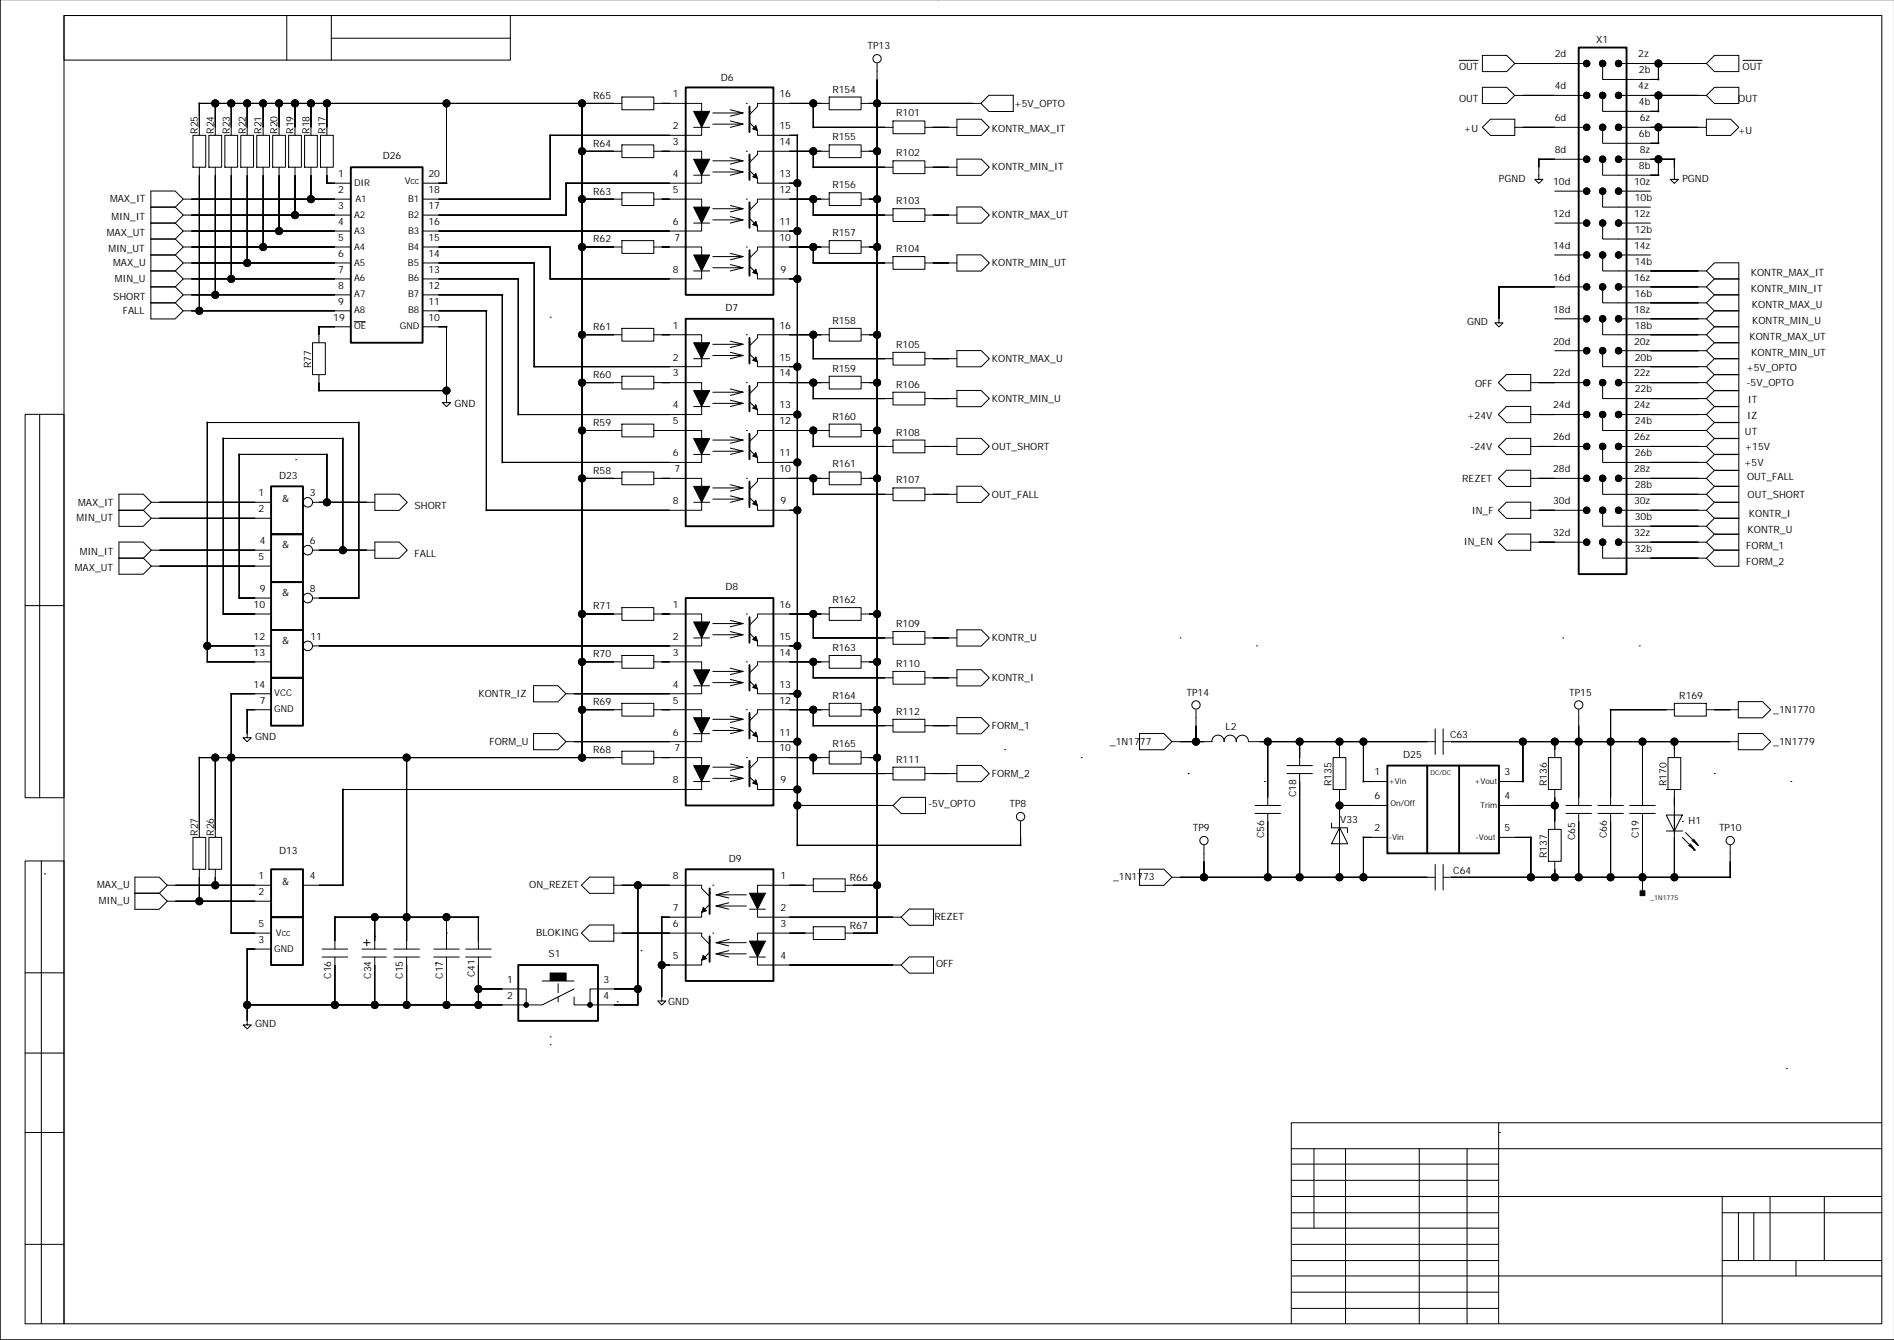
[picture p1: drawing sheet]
<svg xmlns="http://www.w3.org/2000/svg" width="594mm" height="420mm" viewBox="0 0 594 420" stroke-linecap="round" stroke-linejoin="round" font-family="sans-serif">
<defs><g id="words">
<g font-size="3.3">
<text x="88.5" y="157.3">&amp;</text>
<text x="88.5" y="171.8">&amp;</text>
<text x="88.5" y="186.8">&amp;</text>
<text x="88.5" y="201.8">&amp;</text>
<text x="88.5" y="277.3">&amp;</text>
</g>
<g font-size="3.1">
<text x="271.9" y="15.5">TP13</text>
<text x="487.4" y="18">2d</text>
<text x="500.4" y="13.5">X1</text>
<text x="513.6" y="18">2z</text>
<text x="457.4" y="21.9">OUT</text>
<text x="513.8" y="23">2b</text>
<text x="546.3" y="21.9">OUT</text>
<text x="225.9" y="25.5">D6</text>
<text x="260.9" y="29">R154</text>
<text x="487.4" y="28">4d</text>
<text x="513.6" y="28">4z</text>
<text x="186" y="31">R65</text>
<text x="211" y="30.5">1</text>
<text x="244.3" y="30.5">16</text>
<text x="317.9" y="33.4">+5V_OPTO</text>
<text x="457.4" y="31.9">OUT</text>
<text x="513.8" y="33">4b</text>
<text x="544.9" y="31.9">OUT</text>
<text x="62" y="41.9" transform="rotate(-90 62 41.9)">R25</text>
<text x="67" y="41.9" transform="rotate(-90 67 41.9)">R24</text>
<text x="72" y="41.9" transform="rotate(-90 72 41.9)">R23</text>
<text x="77" y="41.9" transform="rotate(-90 77 41.9)">R22</text>
<text x="82" y="41.9" transform="rotate(-90 82 41.9)">R21</text>
<text x="87" y="41.9" transform="rotate(-90 87 41.9)">R20</text>
<text x="92" y="41.9" transform="rotate(-90 92 41.9)">R19</text>
<text x="97" y="41.9" transform="rotate(-90 97 41.9)">R18</text>
<text x="102" y="41.9" transform="rotate(-90 102 41.9)">R17</text>
<text x="211" y="40.5">2</text>
<text x="244.3" y="40.5">15</text>
<text x="280.9" y="36.5">R101</text>
<text x="310.9" y="41.4">KONTR_MAX_IT</text>
<text x="458.9" y="41.4">+U</text>
<text x="487.4" y="38">6d</text>
<text x="514.1" y="38">6z</text>
<text x="544.9" y="41.9">+U</text>
<text x="186" y="46">R64</text>
<text x="211" y="45.5">3</text>
<text x="244.3" y="45.5">14</text>
<text x="260.9" y="44">R155</text>
<text x="487.4" y="48">8d</text>
<text x="513.8" y="43">6b</text>
<text x="514.1" y="48">8z</text>
<text x="120" y="50">D26</text>
<text x="280.9" y="49">R102</text>
<text x="310.9" y="53.4">KONTR_MIN_IT</text>
<text x="513.8" y="53">8b</text>
<text x="106" y="55.5">1</text>
<text x="134.3" y="55.5">20</text>
<text x="211" y="55.5">4</text>
<text x="244.3" y="55.5">13</text>
<text x="260.9" y="59">R156</text>
<text x="469.9" y="56.9">PGND</text>
<text x="486.9" y="58">10d</text>
<text x="512.2" y="58">10z</text>
<text x="527.4" y="56.9">PGND</text>
<text x="34.5" y="63.4">MAX_IT</text>
<text x="106" y="65.5">3</text>
<text x="106" y="60.5">2</text>
<text x="134.3" y="60.5">18</text>
<text x="134.3" y="65.5">17</text>
<text x="186" y="61">R63</text>
<text x="211" y="60.5">5</text>
<text x="244.3" y="60.5">12</text>
<text x="280.9" y="64">R103</text>
<text x="512.5" y="63">10b</text>
<text x="35" y="68.9">MIN_IT</text>
<text x="106" y="70.5">4</text>
<text x="134.3" y="70.5">16</text>
<text x="211" y="70.5">6</text>
<text x="244.3" y="70.5">11</text>
<text x="310.9" y="68.4">KONTR_MAX_UT</text>
<text x="486.9" y="68">12d</text>
<text x="512.2" y="68">12z</text>
<text x="33.5" y="73.9">MAX_UT</text>
<text x="106" y="75.5">5</text>
<text x="134.3" y="75.5">15</text>
<text x="186" y="76">R62</text>
<text x="211.5" y="75.5">7</text>
<text x="244.3" y="75.5">10</text>
<text x="260.9" y="74">R157</text>
<text x="486.9" y="78">14d</text>
<text x="512.2" y="78">14z</text>
<text x="512.5" y="73">12b</text>
<text x="34" y="78.9">MIN_UT</text>
<text x="35.5" y="83.4">MAX_U</text>
<text x="106" y="80.5">6</text>
<text x="134.3" y="80.5">14</text>
<text x="280.9" y="79">R104</text>
<text x="310.9" y="83.4">KONTR_MIN_UT</text>
<text x="512.5" y="83">14b</text>
<text x="36" y="88.4">MIN_U</text>
<text x="106" y="85.5">7</text>
<text x="134.3" y="85.5">13</text>
<text x="211" y="85.5">8</text>
<text x="244.6" y="85.5">9</text>
<text x="486.9" y="88">16d</text>
<text x="512.2" y="88">16z</text>
<text x="548.8" y="86.4">KONTR_MAX_IT</text>
<text x="35.5" y="93.9">SHORT</text>
<text x="106" y="95.5">9</text>
<text x="106" y="90.5">8</text>
<text x="134.3" y="90.5">12</text>
<text x="134.3" y="95.5">11</text>
<text x="512.5" y="93">16b</text>
<text x="548.9" y="91.4">KONTR_MIN_IT</text>
<text x="38.5" y="98.4">FALL</text>
<text x="104.5" y="100.5">19</text>
<text x="134.3" y="100.5">10</text>
<text x="227.4" y="97.5">D7</text>
<text x="260.9" y="101.5">R158</text>
<text x="459.9" y="101.9">GND</text>
<text x="486.9" y="98">18d</text>
<text x="512.2" y="98">18z</text>
<text x="549.2" y="96.4">KONTR_MAX_U</text>
<text x="549.2" y="101.4">KONTR_MIN_U</text>
<text x="186" y="103.5">R61</text>
<text x="211" y="103">1</text>
<text x="244.3" y="103">16</text>
<text x="486.9" y="108">20d</text>
<text x="512.2" y="108">20z</text>
<text x="512.5" y="103">18b</text>
<text x="548.4" y="106.4">KONTR_MAX_UT</text>
<text x="211" y="113">2</text>
<text x="244.3" y="113">15</text>
<text x="280.9" y="109">R105</text>
<text x="310.9" y="113.4">KONTR_MAX_U</text>
<text x="512.5" y="113">20b</text>
<text x="549" y="111.4">KONTR_MIN_UT</text>
<text x="97.5" y="115.4" transform="rotate(-90 97.5 115.4)">R77</text>
<text x="186" y="118.5">R60</text>
<text x="211" y="118">3</text>
<text x="244.3" y="118">14</text>
<text x="260.9" y="116.5">R159</text>
<text x="486.9" y="118">22d</text>
<text x="512.2" y="118">22z</text>
<text x="547.4" y="116.4">+5V_OPTO</text>
<text x="280.9" y="121.5">R106</text>
<text x="310.9" y="125.9">KONTR_MIN_U</text>
<text x="462.4" y="121.4">OFF</text>
<text x="512.5" y="123">22b</text>
<text x="547.5" y="120.9">-5V_OPTO</text>
<text x="142.5" y="127.4">GND</text>
<text x="211" y="127.9">4</text>
<text x="244.3" y="127.9">13</text>
<text x="260.9" y="131.5">R160</text>
<text x="459.9" y="131.4">+24V</text>
<text x="486.9" y="127.9">24d</text>
<text x="512.2" y="127.9">24z</text>
<text x="547.7" y="131.4">IZ</text>
<text x="547.9" y="126.4">IT</text>
<text x="186" y="133.4">R59</text>
<text x="211" y="132.9">5</text>
<text x="244.3" y="132.9">12</text>
<text x="280.9" y="136.4">R108</text>
<text x="486.9" y="137.9">26d</text>
<text x="512.2" y="137.9">26z</text>
<text x="512.5" y="132.9">24b</text>
<text x="547" y="136.4">UT</text>
<text x="211" y="142.9">6</text>
<text x="244.3" y="142.9">11</text>
<text x="310.9" y="140.9">OUT_SHORT</text>
<text x="460.9" y="140.9">-24V</text>
<text x="512.5" y="142.9">26b</text>
<text x="546.9" y="140.9">+15V</text>
<text x="87.5" y="149.9">D23</text>
<text x="186" y="148.4">R58</text>
<text x="211.5" y="147.9">7</text>
<text x="244.3" y="147.9">10</text>
<text x="260.9" y="146.5">R161</text>
<text x="486.9" y="147.9">28d</text>
<text x="512.2" y="147.9">28z</text>
<text x="546.8" y="145.9">+5V</text>
<text x="81" y="155.4">1</text>
<text x="97.2" y="155.4">3</text>
<text x="280.9" y="151.4">R107</text>
<text x="310.9" y="155.9">OUT_FALL</text>
<text x="458.4" y="150.9">REZET</text>
<text x="512.5" y="152.9">28b</text>
<text x="547.7" y="150.4">OUT_FALL</text>
<text x="547.8" y="155.9">OUT_SHORT</text>
<text x="24.5" y="158.4">MAX_IT</text>
<text x="81" y="160.4">2</text>
<text x="130" y="159.4">SHORT</text>
<text x="211" y="157.9">8</text>
<text x="244.6" y="157.9">9</text>
<text x="461.4" y="160.9">IN_F</text>
<text x="486.9" y="157.9">30d</text>
<text x="512.2" y="157.9">30z</text>
<text x="548.2" y="161.9">KONTR_I</text>
<text x="24" y="163.4">MIN_UT</text>
<text x="486.9" y="167.9">32d</text>
<text x="512.2" y="167.9">32z</text>
<text x="512.5" y="162.9">30b</text>
<text x="547.8" y="166.9">KONTR_U</text>
<text x="25" y="173.9">MIN_IT</text>
<text x="81.5" y="170.4">4</text>
<text x="97.2" y="170.4">6</text>
<text x="458.9" y="170.9">IN_EN</text>
<text x="512.5" y="172.9">32b</text>
<text x="547.4" y="171.9">FORM_1</text>
<text x="23.5" y="178.9">MAX_UT</text>
<text x="81" y="175.4">5</text>
<text x="130" y="174.4">FALL</text>
<text x="547.4" y="176.9">FORM_2</text>
<text x="81.5" y="185.4">9</text>
<text x="97.2" y="185.4">8</text>
<text x="227.4" y="184.9">D8</text>
<text x="79.5" y="190.4">10</text>
<text x="186" y="190.9">R71</text>
<text x="211" y="190.4">1</text>
<text x="244.3" y="190.4">16</text>
<text x="260.9" y="188.9">R162</text>
<text x="280.9" y="196.4">R109</text>
<text x="79.5" y="200.4">12</text>
<text x="97.3" y="200.4">11</text>
<text x="211" y="200.4">2</text>
<text x="244.3" y="200.4">15</text>
<text x="260.9" y="203.9">R163</text>
<text x="310.9" y="200.9">KONTR_U</text>
<text x="79.5" y="205.4">13</text>
<text x="186" y="205.9">R70</text>
<text x="211" y="205.4">3</text>
<text x="244.3" y="205.4">14</text>
<text x="280.9" y="208.9">R110</text>
<text x="79.5" y="215.4">14</text>
<text x="211" y="215.4">4</text>
<text x="244.3" y="215.4">13</text>
<text x="310.9" y="213.4">KONTR_I</text>
<text x="81.5" y="220.4">7</text>
<text x="150" y="218.4">KONTR_IZ</text>
<text x="186" y="220.9">R69</text>
<text x="211" y="220.4">5</text>
<text x="244.3" y="220.4">12</text>
<text x="260.9" y="218.9">R164</text>
<text x="371.9" y="217.9">TP14</text>
<text x="491.9" y="217.9">TP15</text>
<text x="526.4" y="218.9">R169</text>
<text x="280.9" y="223.9">R112</text>
<text x="555.9" y="223.4">_1N1770</text>
<text x="80" y="231.9">GND</text>
<text x="153.5" y="233.4">FORM_U</text>
<text x="211" y="230.4">6</text>
<text x="244.3" y="230.4">11</text>
<text x="260.9" y="233.9">R165</text>
<text x="310.9" y="228.4">FORM_1</text>
<text x="347.9" y="233.4">_1N1777</text>
<text x="384.2" y="228.7">L2</text>
<text x="454.6" y="231.2">C63</text>
<text x="555.9" y="233.4">_1N1779</text>
<text x="186" y="235.9">R68</text>
<text x="211.5" y="235.4">7</text>
<text x="244.3" y="235.4">10</text>
<text x="280.9" y="238.9">R111</text>
<text x="439.9" y="237.4">D25</text>
<text x="211" y="245.4">8</text>
<text x="244.6" y="245.4">9</text>
<text x="310.9" y="243.4">FORM_2</text>
<text x="430.9" y="242.9">1</text>
<text x="471.6" y="242.9">3</text>
<text x="406.3" y="249.7" transform="rotate(-90 406.3 249.7)">C18</text>
<text x="417.4" y="246.3" transform="rotate(-90 417.4 246.3)">R135</text>
<text x="430.9" y="250.4">6</text>
<text x="471.6" y="250.4">4</text>
<text x="484.9" y="246.3" transform="rotate(-90 484.9 246.3)">R136</text>
<text x="522.4" y="246.3" transform="rotate(-90 522.4 246.3)">R170</text>
<text x="290.9" y="252.9">-5V_OPTO</text>
<text x="316.4" y="252.9">TP8</text>
<text x="420.1" y="257.7">V33</text>
<text x="62" y="261.8" transform="rotate(-90 62 261.8)">R27</text>
<text x="67" y="261.8" transform="rotate(-90 67 261.8)">R26</text>
<text x="373.9" y="260.4">TP9</text>
<text x="396.3" y="262.7" transform="rotate(-90 396.3 262.7)">C56</text>
<text x="430.9" y="260.4">2</text>
<text x="471.6" y="260.4">5</text>
<text x="493.7" y="263.2" transform="rotate(-90 493.7 263.2)">C65</text>
<text x="503.7" y="262.7" transform="rotate(-90 503.7 262.7)">C66</text>
<text x="513.7" y="262.7" transform="rotate(-90 513.7 262.7)">C19</text>
<text x="529.3" y="258.2">H1</text>
<text x="538.9" y="260.4">TP10</text>
<text x="87.5" y="267.4">D13</text>
<text x="228.4" y="269.9">D9</text>
<text x="484.9" y="268.8" transform="rotate(-90 484.9 268.8)">R137</text>
<text x="81" y="275.4">1</text>
<text x="97.2" y="275.4">4</text>
<text x="211" y="275.4">8</text>
<text x="244.6" y="275.4">1</text>
<text x="266.4" y="275.9">R66</text>
<text x="348.9" y="275.8">_1N1773</text>
<text x="455.6" y="273.7">C64</text>
<text x="30.5" y="278.3">MAX_U</text>
<text x="81" y="280.4">2</text>
<text x="165.9" y="278.3">ON_REZET</text>
<text x="31" y="283.3">MIN_U</text>
<text x="211" y="285.4">7</text>
<text x="244.6" y="285.4">2</text>
<text x="81" y="290.4">5</text>
<text x="168.1" y="293.3">BLOKING</text>
<text x="211" y="290.4">6</text>
<text x="244.6" y="290.4">3</text>
<text x="266.4" y="290.9">R67</text>
<text x="292.9" y="288.3">REZET</text>
<text x="81" y="295.4">3</text>
<text x="172" y="299.9">S1</text>
<text x="211" y="300.4">5</text>
<text x="244.6" y="300.4">4</text>
<text x="293.4" y="302.8">OFF</text>
<text x="103.8" y="306.6" transform="rotate(-90 103.8 306.6)">C16</text>
<text x="116.3" y="306.6" transform="rotate(-90 116.3 306.6)">C34</text>
<text x="126.3" y="306.6" transform="rotate(-90 126.3 306.6)">C15</text>
<text x="138.8" y="306.6" transform="rotate(-90 138.8 306.6)">C17</text>
<text x="148.8" y="306.1" transform="rotate(-90 148.8 306.1)">C41</text>
<text x="159" y="307.9">1</text>
<text x="189.1" y="307.9">3</text>
<text x="159" y="312.9">2</text>
<text x="189.1" y="312.9">4</text>
<text x="209.5" y="314.8">GND</text>
<text x="80" y="321.8">GND</text>
</g>
<g font-size="2.9">
<text x="111" y="58.2">DIR</text>
<text x="126.9" y="57.7">Vcc</text>
<text x="111.4" y="63.2">A1</text>
<text x="127.9" y="63.2">B1</text>
<text x="111" y="68.2">A2</text>
<text x="127.9" y="68.2">B2</text>
<text x="111" y="73.2">A3</text>
<text x="127.9" y="73.2">B3</text>
<text x="111" y="78.2">A4</text>
<text x="111" y="83.2">A5</text>
<text x="127.9" y="83.2">B5</text>
<text x="127.9" y="78.2">B4</text>
<text x="111" y="88.2">A6</text>
<text x="127.9" y="88.2">B6</text>
<text x="111.1" y="93.2">A7</text>
<text x="127.9" y="93.2">B7</text>
<text x="111" y="98.2">A8</text>
<text x="127.9" y="98.2">B8</text>
<text x="111" y="103.2">OE</text>
<text x="125.3" y="103.2">GND</text>
<text x="86" y="218.2">VCC</text>
<text x="86" y="223.2">GND</text>
<text x="86.5" y="293.1">Vcc</text>
<text x="86" y="298.1">GND</text>
</g>
<g font-size="2.5">
<text x="435.4" y="245.5">+Vin</text>
<text x="462.2" y="245.5">+Vout</text>
<text x="435.9" y="252.5">On/Off</text>
<text x="464.1" y="253">Trim</text>
<text x="435.4" y="263">-Vin</text>
<text x="462.5" y="263">-Vout</text>
</g>
<g font-size="2.1">
<text x="448.4" y="242.9">DC/DC</text>
<text x="517.4" y="282">_1N1775</text>
</g>
</g></defs>
<g fill="none" stroke="#000" stroke-width=".31">
<path d="M0 -.1v419.9h593.8M20.1 4.9h569.8v409.8h-569.8zM20.1 4.9h139.9v13.9h-139.9zM89.9 4.9v13.9M103.9 4.9v13.9M103.9 12h56.1M274.9 19.9v272.4h-10M457.4 18.9h6M464.7 17.4h7.6l2.6 2.5-2.6 2.5h-7.6zM474.9 19.9h22.5M477.4 19.9h.1M502.4 19.9v5h17.5v-5"/>
<path d="M507.4 19.9h27.5M532.4 19.9h.1M534.9 19.9l2.6-2.5h7.6v5h-7.6zM546.4 18.9h6M67.5 32.4v10M72.5 32.4v10M77.5 32.4v10M82.5 32.4v10M87.5 32.4v10M92.5 32.4v10M97.5 32.4v10M102.5 32.4v10"/>
<path d="M140 32.4v25h-7.5M182.5 32.4v204.9M195 30.4h10v4h-10zM195 32.4h-132.5v10M205 32.4h14.9v10h-47.4v20h-40M217.5 39.9h4.9M228.9 34.4l4 1h-9.5M228.9 37.9l4 1h-9.5M232.9 35.4l-4 1M232.9 38.9l-4 1M233.9 32.4h.1M234.9 38.4l2.5 2.5v1.5h12.5v222.4h70v-7.5"/>
<path d="M234.9 34.9h.1M254.9 32.4v7.5h25M259.9 32.4h-22.5v1l-2.5 2.5M259.9 30.4h10v4h-10zM269.9 32.4h37.6M279.9 37.9h10v4h-10zM289.9 39.9h10.1M297.4 39.9h.1M300 37.4h7.6l2.5 2.5-2.5 2.5h-7.6zM304.9 32.4h.1M307.5 32.4l2.5-2.5h7.6v5h-7.6zM464.7 39.9l2.5-2.5h7.7v5h-7.7z"/>
<path d="M464.7 27.4h7.6l2.6 2.5-2.6 2.5h-7.6zM474.9 29.9h22.5M474.9 39.9h22.5M477.4 39.9h.1M477.4 29.9h.1M502.4 29.9v5h17.5v-5M502.4 39.9v5h17.5v-5M507.4 29.9h27.5M507.4 39.9h27.5M532.4 29.9h.1M532.4 39.9h.1M534.9 29.9l2.6-2.5h7.6v5h-7.6z"/>
<path d="M534.9 37.4h7.6l2.6 2.5-2.6 2.5h-7.6zM60.5 42.4h4v10h-4zM62.5 52.4v45M65.5 42.4h4v10h-4zM67.5 52.4v40M70.5 42.4h4v10h-4zM72.5 52.4v35M75.5 42.4h4v10h-4zM77.5 52.4v30M80.5 42.4h4v10h-4zM82.5 52.4v25M85.5 42.4h4v10h-4z"/>
<path d="M87.5 52.4v20M90.5 42.4h4v10h-4zM92.5 52.4v15M95.5 42.4h4v10h-4zM97.5 52.4v10M100.5 42.4h4v10h-4zM102.5 52.4v5h7.5M182.5 47.4h12.5M195 45.4h10v4h-10zM205 47.4h14.9v10h-42.4v10h-45M217.5 54.9h4.9M228.9 49.4l4 1h-9.5"/>
<path d="M228.9 52.9l4 1h-9.5M232.9 50.4l-4 1M232.9 53.9l-4 1M233.9 47.4h.1M234.9 53.4l2.5 2.5v1.5h12.5M234.9 49.9h.1M254.9 47.4v5h25M259.9 47.4h-22.5v1l-2.5 2.5M259.9 45.4h10v4h-10zM269.9 47.4h5M279.9 50.4h10v4h-10zM289.9 52.4h10.1"/>
<path d="M297.4 52.4h.1M300 49.8h7.6l2.5 2.6-2.5 2.5h-7.6zM482.4 52.4h.1M487.4 59.9h10M497.4 49.9h-15v6.3h-1.3l1.3 1.3 1.3-1.3h-1.3M502.4 49.9v5h17.5v-5M502.4 59.9v5h15M507.4 49.9h17.5v6.3h-1.3l1.3 1.3 1.3-1.3h-1.3M507.4 59.9h10M524.9 52.4h.1M47.3 64.9h7.6l2.5-2.5-2.5-2.6h-7.6v40.1h7.6l2.5-2.5-2.5-2.6h-7.6M47.3 64.8h7.6l2.5 2.6-2.5 2.5h-7.6"/>
<path d="M47.3 69.8h7.6l2.5 2.6-2.5 2.5h-7.6M47.3 74.8h7.6l2.5 2.6-2.5 2.5h-7.6M47.3 79.8h7.6l2.5 2.6-2.5 2.5h-7.6M57.4 62.4h52.6M57.4 72.4h52.6M57.4 77.4h52.6M57.4 67.4h52.6M60 62.4h.1M60 67.4h.1M60 72.4h.1M60 77.4h.1M132.5 77.4h40v10h47.4v-10h-14.9"/>
<path d="M182.5 62.4h12.5M182.5 77.4h12.5M195 75.4h10v4h-10zM195 60.4h10v4h-10zM205 62.4h14.9v10h-87.4M217.5 69.9h4.9M228.9 64.4l4 1h-9.5M228.9 67.9l4 1h-9.5M228.9 79.4l4 1h-9.5M232.9 65.4l-4 1M232.9 68.9l-4 1M233.9 62.4h.1"/>
<path d="M233.9 77.4h.1M234.9 68.4l2.5 2.5v1.5h12.5M234.9 64.9h.1M234.9 79.9h.1M254.9 62.4v5h25M254.9 77.4v5h25M259.9 62.4h-22.5v1l-2.5 2.5M259.9 77.4h-22.5v1l-2.5 2.5M259.9 60.4h10v4h-10zM259.9 75.4h10v4h-10zM269.9 62.4h5M269.9 77.4h5"/>
<path d="M279.9 65.4h10v4h-10zM289.9 67.4h10.1M297.4 67.4h.1M300 64.8h7.6l2.5 2.6-2.5 2.5h-7.6zM300 79.8h7.6l2.5 2.6-2.5 2.5h-7.6zM487.4 69.9h10M487.4 79.9h10M502.4 69.9v5h15M502.4 79.9v5h32.5M507.4 69.9h10M507.4 79.9h10M47.3 84.8h7.6l2.5 2.6-2.5 2.5h-7.6"/>
<path d="M47.3 89.8h7.6l2.5 2.6-2.5 2.5h-7.6M57.4 87.4h52.6M57.4 82.4h52.6M57.4 92.4h52.6M57.4 97.4h52.6M60 82.4h.1M60 87.4h.1M60 92.4h.1M60 97.4h.1M132.5 82.4h35v32.5h52.4v-10h-14.9M132.5 87.4h30v42.5h57.4v-10h-14.9M132.5 92.4h25v52.5h62.4v-10h-14.9"/>
<path d="M132.5 97.4h20v62.5h67.4v-10h-14.9M172.5 99.4h.1M217.5 84.9h4.9M228.9 82.9l4 1h-9.5M232.9 80.4l-4 1M232.9 83.9l-4 1M234.9 83.4l2.5 2.5v1.5h12.5M279.9 80.4h10v4h-10zM289.9 82.4h10.1M297.4 82.4h.1M469.9 99.9h.1M487.4 99.9h10"/>
<path d="M497.4 89.9h-27.5v11.2h-1.3l1.3 1.3 1.3-1.3h-1.3M502.4 89.9v5h32.5M502.4 99.9v5h32.5M507.4 89.9h27.5M507.4 99.9h27.5M532.4 84.9h.1M532.4 89.9h.1M532.4 94.9h.1M532.4 99.9h.1M545.1 87.4h-7.6l-2.6-2.5 2.6-2.6h7.6v95.1h-7.6l-2.6-2.5 2.6-2.6h7.6M545.1 87.3h-7.6l-2.6 2.6 2.6 2.5h7.6M545.1 92.3h-7.6l-2.6 2.6 2.6 2.5h7.6"/>
<path d="M545.1 97.3h-7.6l-2.6 2.6 2.6 2.5h7.6M98 107.4h4v10h-4zM100 117.4v5h40M110 102.4h-10v5M111 100.8h3.5M132.5 102.4h7.5v23.7h1.2l-1.2 1.3-1.3-1.3h1.3M182.5 104.9h12.5M182.5 119.9h12.5M195 117.9h10v4h-10zM195 102.9h10v4h-10zM217.5 112.4h4.9M228.9 106.9l4 1h-9.5"/>
<path d="M228.9 110.4l4 1h-9.5M232.9 107.9l-4 1M232.9 111.4l-4 1M233.9 104.9h.1M233.9 119.9h.1M234.9 110.9l2.5 2.5v1.5h12.5M234.9 107.4h.1M254.9 119.9v5h25M254.9 104.9v7.5h25M259.9 104.9h-22.5v1l-2.5 2.5M259.9 119.9h-22.5v1l-2.5 2.5M259.9 102.9h10v4h-10z"/>
<path d="M259.9 117.9h10v4h-10zM269.9 104.9h5M269.9 119.9h5M279.9 110.4h10v4h-10zM289.9 112.4h10.1M297.4 112.4h.1M300 109.8h7.6l2.5 2.6-2.5 2.5h-7.6zM469.7 119.9l2.5-2.6h7.7v5.1h-7.7zM479.9 119.9h17.5M482.4 119.9h.1M487.4 109.9h10M502.4 109.9v5h32.5"/>
<path d="M502.4 119.9v5h32.5M507.4 109.9h27.5M507.4 119.9h27.5M532.4 104.9h.1M532.4 109.9h.1M532.4 114.9h.1M532.4 119.9h.1M545.1 102.3h-7.6l-2.6 2.6 2.6 2.5h7.6M545.1 107.3h-7.6l-2.6 2.6 2.6 2.5h7.6M545.1 112.3h-7.6l-2.6 2.6 2.6 2.5h7.6M545.1 117.3h-7.6l-2.6 2.6 2.6 2.5h7.6M7.9 129.8h12.2v120.1h-12.2z"/>
<path d="M12.4 129.8v120.1M140 124.9h.1M182.5 134.9h12.5M195 132.9h10v4h-10zM217.5 127.4h4.9M228.9 121.9l4 1h-9.5M228.9 125.4l4 1h-9.5M228.9 136.9l4 1h-9.5M232.9 122.9l-4 1M232.9 126.4l-4 1M232.9 137.9l-4 1M233.9 134.9h.1"/>
<path d="M234.9 125.9l2.5 2.5v1.5h12.5M234.9 122.4h.1M234.9 137.4h.1M254.9 134.9v5h25M259.9 134.9h-22.5v1l-2.5 2.5M259.9 132.9h10v4h-10zM269.9 134.9h5M279.9 122.9h10v4h-10zM279.9 137.9h10v4h-10zM289.9 139.9h10.1M289.9 124.9h10.1M297.4 124.9h.1"/>
<path d="M297.4 139.9h.1M300 122.3h7.6l2.5 2.6-2.5 2.5h-7.6zM300 137.3h7.6l2.5 2.6-2.5 2.5h-7.6zM469.7 129.9l2.5-2.6h7.7v5.1h-7.7zM469.7 139.9l2.5-2.6h7.7v5.1h-7.7zM479.9 129.9h17.5M479.9 139.9h17.5M482.4 129.9h.1M482.4 139.9h.1M502.4 129.9v5h32.5M502.4 139.9v5h32.5M507.4 129.9h27.5"/>
<path d="M507.4 139.9h27.5M532.4 124.9h.1M532.4 129.9h.1M532.4 134.9h.1M532.4 139.9h.1M545.1 122.3h-7.6l-2.6 2.6 2.6 2.5h7.6M545.1 127.3h-7.6l-2.6 2.6 2.6 2.5h7.6M545.1 132.3h-7.6l-2.6 2.6 2.6 2.5h7.6M545.1 137.3h-7.6l-2.6 2.6 2.6 2.5h7.6M37.3 159.8h7.6l2.5 2.6-2.5 2.5h-7.6v-10.1h7.6l2.5 2.6-2.5 2.5h-7.6M47.4 157.4h37.6M50 157.4h.1"/>
<path d="M92.7 144h.1M98 157.4h19.5M102.5 157.4v-15h-27.5v45h10M115 157.4h.1M117.5 154.8h7.6l2.6 2.6-2.6 2.5h-7.6zM182.5 149.9h12.5M195 147.9h10v4h-10zM217.5 142.4h4.9M217.5 157.4h4.9M228.9 140.4l4 1h-9.5M228.9 151.9l4 1h-9.5M228.9 155.4l4 1h-9.5"/>
<path d="M232.9 141.4l-4 1M232.9 152.9l-4 1M232.9 156.4l-4 1M233.9 149.9h.1M234.9 140.9l2.5 2.5v1.5h12.5M234.9 155.9l2.5 2.5v1.5h12.5M234.9 152.4h.1M254.9 149.9v5h25M259.9 149.9h-22.5v1l-2.5 2.5M259.9 147.9h10v4h-10zM269.9 149.9h5M279.9 152.9h10v4h-10z"/>
<path d="M289.9 154.9h10.1M297.4 154.9h.1M300 152.3h7.6l2.5 2.6-2.5 2.5h-7.6zM469.7 149.9l2.5-2.6h7.7v5.1h-7.7zM469.7 159.9l2.5-2.6h7.7v5.1h-7.7zM479.9 149.9h17.5M479.9 159.9h17.5M482.4 149.9h.1M482.4 159.9h.1M502.4 149.9v5h32.5M502.4 159.9v5h32.5M507.4 149.9h27.5"/>
<path d="M507.4 159.9h27.5M532.4 144.9h.1M532.4 149.9h.1M532.4 154.9h.1M532.4 159.9h.1M545.1 142.3h-7.6l-2.6 2.6 2.6 2.5h7.6M545.1 147.3h-7.6l-2.6 2.6 2.6 2.5h7.6M545.1 152.3h-7.6l-2.6 2.6 2.6 2.5h7.6M545.1 157.3h-7.6l-2.6 2.6 2.6 2.5h7.6M37.3 174.8h7.6l2.5 2.6-2.5 2.5h-7.6v-10.1h7.6l2.5 2.6-2.5 2.5h-7.6M47.4 162.4h37.6M47.4 172.4h37.6"/>
<path d="M47.4 177.4h37.6M50 162.4h.1M50 172.4h.1M50 177.4h.1M98 172.4h19.5M107.5 172.4v-35h-37.5v55h15M115 172.4h.1M117.5 169.8h7.6l2.6 2.6-2.6 2.5h-7.6zM469.7 169.9l2.5-2.6h7.7v5.1h-7.7zM479.9 169.9h17.5M482.4 169.9h.1M502.4 169.9v5h32.5"/>
<path d="M507.4 169.9h27.5M532.4 164.9h.1M532.4 169.9h.1M532.4 174.9h.1M545.1 162.3h-7.6l-2.6 2.6 2.6 2.5h7.6M545.1 167.3h-7.6l-2.6 2.6 2.6 2.5h7.6M7.9 189.7h12.2M98 187.4h14.5v-55h-47.5v75h20M182.5 192.4h12.5M195 190.4h10v4h-10zM205 192.4h14.9v10h-121.9M217.5 199.9h4.9"/>
<path d="M228.9 194.4l4 1h-9.5M228.9 197.9l4 1h-9.5M232.9 195.4l-4 1M232.9 198.9l-4 1M233.9 192.4h.1M234.9 198.4l2.5 2.5v1.5h12.5M234.9 194.9h.1M254.9 192.4v7.5h25M259.9 192.4h-22.5v1l-2.5 2.5M259.9 190.4h10v4h-10zM269.9 192.4h5M279.9 197.9h10v4h-10z"/>
<path d="M289.9 199.9h10.1M297.4 199.9h.1M300 197.3h7.6l2.5 2.6-2.5 2.5h-7.6zM369.9 199.9h.1M489.9 199.9h.1M65 202.4h20M85 217.4h-12.5v74.9h12.5M167.3 214.8h7.6l2.5 2.6-2.5 2.5h-7.6zM180 217.4h.1M182.5 207.4h12.5M195 205.4h10v4h-10zM205 207.4h14.9v10h-42.5"/>
<path d="M217.5 214.9h4.9M228.9 209.4l4 1h-9.5M228.9 212.9l4 1h-9.5M232.9 210.4l-4 1M232.9 213.9l-4 1M233.9 207.4h.1M234.9 213.4l2.5 2.5v1.5h12.5M234.9 209.9h.1M254.9 207.4v5h25M259.9 207.4h-22.5v1l-2.5 2.5M259.9 205.4h10v4h-10zM269.9 207.4h5"/>
<path d="M279.9 210.4h10v4h-10zM289.9 212.4h10.1M297.4 212.4h.1M300 209.8h7.6l2.5 2.6-2.5 2.5h-7.6zM393.9 202.4h.1M513.9 202.4h.1M544.9 219.8h7.6l2.6 2.6-2.6 2.5h-7.6zM67.5 237.3v25M77.5 229.8h.1M85 222.4h-7.5v8.7h1.3l-1.3 1.3-1.3-1.3h1.3M127.5 237.3v60M167.3 229.8h7.6l2.5 2.5-2.5 2.6h-7.6z"/>
<path d="M180 232.3h.1M182.5 222.4h12.5M195 235.3h10v4h-10zM195 220.4h10v4h-10zM195 237.3h-132.5v25M205 222.4h14.9v9.9h-42.5M205 237.3h14.9v10h-112.4v30h-12.5M217.5 229.8h4.9M228.9 224.4l4 .9h-9.5M228.9 227.8l4 1h-9.5M228.9 239.3l4 1h-9.5M232.9 225.3l-4 1"/>
<path d="M232.9 228.8l-4 1M233.9 222.4h.1M233.9 237.3h.1M234.9 228.3l2.5 2.5v1.5h12.5M234.9 224.8h.1M234.9 239.8h.1M254.9 222.4v4.9h25M254.9 237.3v5h25M259.9 222.4h-22.5v1l-2.5 2.4M259.9 237.3h-22.5v1l-2.5 2.5M259.9 220.4h10v4h-10zM259.9 235.3h10v4h-10z"/>
<path d="M269.9 237.3h5M269.9 222.4h5M279.9 225.3h10v4h-10zM289.9 227.3h10.1M297.4 227.3h.1M300 224.8h7.6l2.5 2.5-2.5 2.6h-7.6zM300 239.8h7.6l2.5 2.5-2.5 2.6h-7.6zM314.9 234.8h.1M338.9 237.3h.1M357.2 229.8h7.6l2.6 2.5-2.6 2.6h-7.6zM367.4 232.3l12.5 .1a1.91 1.91 0 0 1 1.9-2.1 1.91 1.91 0 0 1 1.9 2.1 1.91 1.91 0 0 1 1.9-2.1 1.91 1.91 0 0 1 1.9 2.1 1.91 1.91 0 0 1 1.9-2.1 1.91 1.91 0 0 1 1.9 2.1l58.6-.1M369.9 232.3h.1"/>
<path d="M374.9 222.4v9.9M397.4 232.3v20M403.4 239.8h8M407.4 232.3v7.5M417.9 237.3h4v10h-4zM419.9 232.3v5M427.4 232.3v12.5h7.5M449.9 228.3v8M452.4 232.3h92.5M452.4 228.3v8M477.4 232.3v12.5h-7.5M485.4 237.3h4v10h-4z"/>
<path d="M487.4 232.3v5M494.9 222.4v29.9M514.9 232.3v20M522.9 237.3h4v10h-4zM524.9 220.4h10v4h-10zM524.9 222.4h-20v29.9M524.9 232.3v5M534.9 222.4h10M542.4 232.3h.1M542.4 222.4h.1M544.9 229.8h7.6l2.6 2.5-2.6 2.6h-7.6zM217.5 244.8h4.9"/>
<path d="M228.9 242.8l4 1h-9.5M232.9 240.3l-4 1M232.9 243.8l-4 1M234.9 243.3l2.5 2.5v1.5h12.5M249.9 252.3h30.1M277.4 252.3h.1M279.9 240.3h10v4h-10zM280 252.3l2.5-2.5h7.6v5.1h-7.6zM289.9 242.3h10.1M297.4 242.3h.1M372.4 242.3h.1M393.4 252.3h8"/>
<path d="M393.4 254.8h8M396.4 244.8h.1M397.4 254.8v20M403.4 242.3h8M407.4 242.3v32.5M417.3 259.3h5.1v1.5M417.4 257.8v1.5M419.9 252.3h15M419.9 247.3v27.5M419.9 259.3l2.6 5h-5.1zM469.9 252.3h17.5M485.4 259.8h4v10h-4z"/>
<path d="M487.4 247.3v12.5M490.9 252.3h8M490.9 254.8h8M494.9 254.8v20M500.9 252.3h8M500.9 254.8h8M504.9 254.8v20M510.9 252.3h8M510.9 254.8h8M514.9 254.8v25M522.3 255.3h5.1l-2.6 5.1zM522.4 247.3h.1"/>
<path d="M524.9 247.3v27.5M527.4 257.3h.1M537.4 242.3h.1M561.4 244.8h.1M7.9 269.7h12.2v145h-12.2zM13 269.7v145M14 273.8h.1M42.3 279.8h7.6l2.5 2.5-2.5 2.6h-7.6v-10.1h7.6l2.5 2.5-2.5 2.6h-7.6M52.4 277.3h32.6M55 277.3h.1M60.5 262.3h4v10h-4zM62.5 272.3v10"/>
<path d="M65.5 262.3h4v10h-4zM67.5 272.3v5M182.3 277.3l2.5-2.5h7.6v5.1h-7.6zM192.4 277.3h27.5v1l2.5 2.5M195 277.3h.1M200 277.3v37.5h-20v-2.5M222.4 279.8h.1M223.4 277.3h.1M228.4 279.3l-4 1h9.5M254.9 277.3h-17.5v10h45.1M254.9 275.3h10v4h-10zM264.9 277.3h10"/>
<path d="M357.2 272.3h7.6l2.6 2.5-2.6 2.6h-7.6zM367.4 274.8h82.5M369.9 274.8h.1M377.4 264.8v10M434.9 262.3h-7.5v12.5M449.9 270.8v8M452.4 270.8v8M469.9 262.3h10v12.5M487.4 269.8v5M522.4 260.3h5.1M527.4 262.3l4 4-2-1.5M528.4 260.8l4 4-2-1.5"/>
<path d="M529.9 264.3l1.5 2M530.9 266.3h.1M530.9 262.8l1.5 2M542.4 264.8v10h-90M52.4 282.3h32.6M55 282.3h.1M85 297.3h-7.5v23.8h1.3l-1.3 1.3-1.3-1.3h1.3M101 299.8h8M101 297.3h8M105 297.3v-10h45v10M105 299.8v15M113.5 299.8h7.6"/>
<path d="M113.5 297.3h7.6M114 295.3h2M115 294.3v2M117.5 293.3h.1M117.5 287.3v10M117.5 299.8v15M123.5 299.8h8M123.5 297.3h8M127.5 299.8v15M136 299.8h8M136 297.3h8M140 292.3h.1"/>
<path d="M140 287.3v10M140 299.8v15M146 299.8h8M146 297.3h8M150 299.8v15M182.3 292.3l2.5-2.5h7.6v5.1h-7.6zM192.4 292.3h27.5v1l2.5 2.5M195 292.3h.1M201 297.8h.1M222.4 283.3l-2.5 2.5v1.5h-12.4v26.3h1.2l-1.2 1.3-1.3-1.3h1.3M222.4 298.3l-2.5 2.5v1.5h-12.4M222.4 294.8h.1"/>
<path d="M223.4 292.3h.1M224.4 280.3l4 1M224.4 283.8l4 1M224.4 295.3l4 1M224.4 298.8l4 1M228.4 282.8l-4 1h9.5M228.4 294.3l-4 1h9.5M228.4 297.8l-4 1h9.5M234.9 284.8h5M234.9 299.8h5M254.9 292.3h-17.5v10h45.1M254.9 290.3h10v4h-10z"/>
<path d="M279.9 287.3h.1M282.5 287.3l2.5-2.5h7.6v5.1h-7.6zM7.9 304.8h12.2M77.5 319.8h.1M136.5 301.8h.1M150 309.8h15v5M150.7 309.7h.1M170 307.3h10M172.5 302.3h.1M180 309.8l-10 5h-92.5M193.5 313.8h.1M200 309.8h-15v5"/>
<path d="M207.5 312.3h.1M279.9 302.3h.1M282.5 302.3l2.5-2.5h7.6v5.1h-7.6zM7.9 329.9h12.2M172.5 324.8h.1M172.5 327.3h.1M559.9 334.7h.1M7.9 354.8h12.2M404.8 359.9h185.1M411.9 359.9v24.9M421.8 359.9v54.8M444.9 359.9v54.8"/>
<path d="M459.9 359.9v54.8M469.8 351.7v63M470 354.8h.1M589.9 351.7h-185.1v63M404.8 369.8h65M405 374.9h184.9M405 379.9h64.8M405 364.7h64.8M539.9 379.9h50M539.9 374.9v39.8M545 379.9v15M549.8 379.9v15"/>
<path d="M554.9 374.9v20M571.9 374.9v20M7.9 389.8h12.2M405 389.8h64.8M405 399.7h184.9M405 394.9h64.8M405 384.8h64.8M539.9 394.9h50M563 394.9v4.8M405 409.9h64.8M405 404.8h64.8"/>
<circle cx="274.9" cy="18.4" r="1.3"/>
<circle cx="497.4" cy="19.9" r="1"/>
<circle cx="502.4" cy="19.9" r="1"/>
<circle cx="507.4" cy="19.9" r="1"/>
<circle cx="519.9" cy="19.9" r="1.11"/>
<circle cx="67.5" cy="32.4" r="1.11"/>
<circle cx="72.5" cy="32.4" r="1.11"/>
<circle cx="77.5" cy="32.4" r="1.11"/>
<circle cx="82.5" cy="32.4" r="1.11"/>
<circle cx="87.5" cy="32.4" r="1.11"/>
<circle cx="92.5" cy="32.4" r="1.11"/>
<circle cx="97.5" cy="32.4" r="1.11"/>
<circle cx="102.5" cy="32.4" r="1.11"/>
<circle cx="140" cy="32.4" r="1.11"/>
<circle cx="182.5" cy="32.4" r="1.11"/>
<circle cx="254.9" cy="32.4" r="1.11"/>
<circle cx="274.9" cy="32.4" r="1.11"/>
<circle cx="497.4" cy="29.9" r="1"/>
<circle cx="497.4" cy="39.9" r="1"/>
<circle cx="502.4" cy="29.9" r="1"/>
<circle cx="502.4" cy="39.9" r="1"/>
<circle cx="507.4" cy="39.9" r="1"/>
<circle cx="507.4" cy="29.9" r="1"/>
<circle cx="519.9" cy="29.9" r="1.11"/>
<circle cx="519.9" cy="39.9" r="1.11"/>
<circle cx="182.5" cy="47.4" r="1.11"/>
<circle cx="249.9" cy="57.4" r="1.11"/>
<circle cx="254.9" cy="47.4" r="1.11"/>
<circle cx="274.9" cy="47.4" r="1.11"/>
<circle cx="497.4" cy="49.9" r="1"/>
<circle cx="497.4" cy="59.9" r="1"/>
<circle cx="502.4" cy="49.9" r="1"/>
<circle cx="502.4" cy="59.9" r="1"/>
<circle cx="507.4" cy="49.9" r="1"/>
<circle cx="507.4" cy="59.9" r="1"/>
<circle cx="519.9" cy="49.9" r="1.11"/>
<circle cx="82.5" cy="77.4" r="1.11"/>
<circle cx="87.5" cy="72.4" r="1.11"/>
<circle cx="92.5" cy="67.4" r="1.11"/>
<circle cx="97.5" cy="62.4" r="1.11"/>
<circle cx="182.5" cy="77.4" r="1.11"/>
<circle cx="182.5" cy="62.4" r="1.11"/>
<circle cx="249.9" cy="72.4" r="1.11"/>
<circle cx="254.9" cy="62.4" r="1.11"/>
<circle cx="254.9" cy="77.4" r="1.11"/>
<circle cx="274.9" cy="77.4" r="1.11"/>
<circle cx="274.9" cy="62.4" r="1.11"/>
<circle cx="497.4" cy="69.9" r="1"/>
<circle cx="497.4" cy="79.9" r="1"/>
<circle cx="502.4" cy="69.9" r="1"/>
<circle cx="502.4" cy="79.9" r="1"/>
<circle cx="507.4" cy="69.9" r="1"/>
<circle cx="507.4" cy="79.9" r="1"/>
<circle cx="62.5" cy="97.4" r="1.11"/>
<circle cx="67.5" cy="92.4" r="1.11"/>
<circle cx="72.5" cy="87.4" r="1.11"/>
<circle cx="77.5" cy="82.4" r="1.11"/>
<circle cx="249.9" cy="87.4" r="1.11"/>
<circle cx="497.4" cy="89.9" r="1"/>
<circle cx="497.4" cy="99.9" r="1"/>
<circle cx="502.4" cy="89.9" r="1"/>
<circle cx="502.4" cy="99.9" r="1"/>
<circle cx="507.4" cy="89.9" r="1"/>
<circle cx="507.4" cy="99.9" r="1"/>
<circle cx="182.5" cy="104.9" r="1.11"/>
<circle cx="182.5" cy="119.9" r="1.11"/>
<circle cx="249.9" cy="114.9" r="1.11"/>
<circle cx="254.9" cy="104.9" r="1.11"/>
<circle cx="254.9" cy="119.9" r="1.11"/>
<circle cx="274.9" cy="104.9" r="1.11"/>
<circle cx="274.9" cy="119.9" r="1.11"/>
<circle cx="497.4" cy="109.9" r="1"/>
<circle cx="497.4" cy="119.9" r="1"/>
<circle cx="502.4" cy="109.9" r="1"/>
<circle cx="502.4" cy="119.9" r="1"/>
<circle cx="507.4" cy="109.9" r="1"/>
<circle cx="507.4" cy="119.9" r="1"/>
<circle cx="140" cy="122.4" r="1.11"/>
<circle cx="182.5" cy="134.9" r="1.11"/>
<circle cx="249.9" cy="129.9" r="1.11"/>
<circle cx="254.9" cy="134.9" r="1.11"/>
<circle cx="274.9" cy="134.9" r="1.11"/>
<circle cx="497.4" cy="139.9" r="1"/>
<circle cx="497.4" cy="129.9" r="1"/>
<circle cx="502.4" cy="139.9" r="1"/>
<circle cx="502.4" cy="129.9" r="1"/>
<circle cx="507.4" cy="139.9" r="1"/>
<circle cx="507.4" cy="129.9" r="1"/>
<circle cx="96.5" cy="157.4" r="1.5"/>
<circle cx="102.5" cy="157.4" r="1.11"/>
<circle cx="182.5" cy="149.9" r="1.11"/>
<circle cx="249.9" cy="144.9" r="1.11"/>
<circle cx="249.9" cy="159.9" r="1.11"/>
<circle cx="254.9" cy="149.9" r="1.11"/>
<circle cx="274.9" cy="149.9" r="1.11"/>
<circle cx="497.4" cy="159.9" r="1"/>
<circle cx="497.4" cy="149.9" r="1"/>
<circle cx="502.4" cy="159.9" r="1"/>
<circle cx="502.4" cy="149.9" r="1"/>
<circle cx="507.4" cy="159.9" r="1"/>
<circle cx="507.4" cy="149.9" r="1"/>
<circle cx="96.5" cy="172.4" r="1.5"/>
<circle cx="107.5" cy="172.4" r="1.11"/>
<circle cx="497.4" cy="169.9" r="1"/>
<circle cx="502.4" cy="169.9" r="1"/>
<circle cx="507.4" cy="169.9" r="1"/>
<circle cx="96.5" cy="187.4" r="1.5"/>
<circle cx="182.5" cy="192.4" r="1.11"/>
<circle cx="254.9" cy="192.4" r="1.11"/>
<circle cx="274.9" cy="192.4" r="1.11"/>
<circle cx="65" cy="202.4" r="1.11"/>
<circle cx="96.5" cy="202.4" r="1.5"/>
<circle cx="182.5" cy="207.4" r="1.11"/>
<circle cx="249.9" cy="202.4" r="1.11"/>
<circle cx="249.9" cy="217.4" r="1.11"/>
<circle cx="254.9" cy="207.4" r="1.11"/>
<circle cx="274.9" cy="207.4" r="1.11"/>
<circle cx="67.5" cy="237.3" r="1.11"/>
<circle cx="72.5" cy="237.3" r="1.11"/>
<circle cx="127.5" cy="237.3" r="1.11"/>
<circle cx="182.5" cy="222.4" r="1.11"/>
<circle cx="182.5" cy="237.3" r="1.11"/>
<circle cx="249.9" cy="232.3" r="1.11"/>
<circle cx="254.9" cy="222.4" r="1.11"/>
<circle cx="254.9" cy="237.3" r="1.11"/>
<circle cx="274.9" cy="222.4" r="1.11"/>
<circle cx="274.9" cy="237.3" r="1.11"/>
<circle cx="374.9" cy="220.9" r="1.3"/>
<circle cx="374.9" cy="232.3" r="1.11"/>
<circle cx="397.4" cy="232.3" r="1.11"/>
<circle cx="407.4" cy="232.3" r="1.11"/>
<circle cx="419.9" cy="232.3" r="1.11"/>
<circle cx="427.4" cy="232.3" r="1.11"/>
<circle cx="477.4" cy="232.3" r="1.11"/>
<circle cx="487.4" cy="232.3" r="1.11"/>
<circle cx="494.9" cy="220.9" r="1.3"/>
<circle cx="494.9" cy="232.3" r="1.11"/>
<circle cx="504.9" cy="232.3" r="1.11"/>
<circle cx="514.9" cy="232.3" r="1.11"/>
<circle cx="524.9" cy="232.3" r="1.11"/>
<circle cx="249.9" cy="252.3" r="1.11"/>
<circle cx="249.9" cy="247.3" r="1.11"/>
<circle cx="319.9" cy="255.8" r="1.3"/>
<circle cx="419.9" cy="252.3" r="1.11"/>
<circle cx="487.4" cy="252.3" r="1.11"/>
<circle cx="67.5" cy="277.3" r="1.11"/>
<circle cx="200" cy="277.3" r="1.11"/>
<circle cx="274.9" cy="277.3" r="1.11"/>
<circle cx="377.4" cy="263.3" r="1.3"/>
<circle cx="377.4" cy="274.8" r="1.11"/>
<circle cx="397.4" cy="274.8" r="1.11"/>
<circle cx="407.4" cy="274.8" r="1.11"/>
<circle cx="419.9" cy="274.8" r="1.11"/>
<circle cx="427.4" cy="274.8" r="1.11"/>
<circle cx="479.9" cy="274.8" r="1.11"/>
<circle cx="487.4" cy="274.8" r="1.11"/>
<circle cx="494.9" cy="274.8" r="1.11"/>
<circle cx="504.9" cy="274.8" r="1.11"/>
<circle cx="514.9" cy="274.8" r="1.11"/>
<circle cx="524.9" cy="274.8" r="1.11"/>
<circle cx="542.4" cy="263.3" r="1.3"/>
<circle cx="62.5" cy="282.3" r="1.11"/>
<circle cx="117.5" cy="287.3" r="1.11"/>
<circle cx="127.5" cy="287.3" r="1.11"/>
<circle cx="140" cy="287.3" r="1.11"/>
<circle cx="77.5" cy="314.8" r="1.11"/>
<circle cx="105" cy="314.8" r="1.11"/>
<circle cx="117.5" cy="314.8" r="1.11"/>
<circle cx="127.5" cy="314.8" r="1.11"/>
<circle cx="140" cy="314.8" r="1.11"/>
<circle cx="150" cy="314.8" r="1.11"/>
<circle cx="150" cy="309.8" r="1.11"/>
<circle cx="165" cy="314.8" r=".71"/>
<circle cx="185" cy="314.8" r=".71"/>
<circle cx="200" cy="309.8" r="1.11"/>
<circle cx="207.5" cy="302.3" r="1.11"/>
</g>
<g fill="none" stroke="#000" stroke-width=".6">
<path d="M494.9 14.9h15v165h-15zM215 27.4h27.4v65h-27.4zM234.9 33.4v8M110 52.4h22.5v55h-22.5zM234.9 48.4v8M234.9 63.4v8M234.9 78.4v8M215 99.9h27.4v65h-27.4zM234.9 105.9v8M234.9 120.9v8M234.9 135.9v8M85 152.4h10v15h-10z"/>
<path d="M234.9 150.9v8M85 167.4h10v15h-10zM85 182.4h10v15h-10zM85 197.4h10v15h-10zM215 187.4h27.4v64.9h-27.4zM234.9 193.4v8M85 212.4h10v14.9h-10zM234.9 208.4v8M234.9 223.4v7.9M234.9 238.3v8M434.9 239.8h35v27.5h-35zM447.4 239.8v27.5"/>
<path d="M457.4 239.8v27.5M85 272.3h10v15h-10zM215 272.3h27.4v35h-27.4zM222.4 278.3v8M85 287.3h10v15h-10zM222.4 293.3v8M162.5 302.3h25v17.5h-25z"/>
</g>
<g fill="#000" stroke="#000" stroke-width=".31">
<path d="M477.4 19.9h10z" fill-rule="evenodd"/>
<path d="M519.9 19.9v5z" fill-rule="evenodd"/>
<path d="M517.4 19.9h2.5z" fill-rule="evenodd"/>
<path d="M519.9 19.9h12.5z" fill-rule="evenodd"/>
<path d="M62.4 32.3h.2v.2h-.2z" fill-rule="evenodd"/>
<path d="M62.5 32.4v7.5z" fill-rule="evenodd"/>
<path d="M67.5 32.4v7.5z" fill-rule="evenodd"/>
<path d="M62.5 32.4h5z" fill-rule="evenodd"/>
<path d="M72.5 32.4v7.5z" fill-rule="evenodd"/>
<path d="M67.5 32.4h5z" fill-rule="evenodd"/>
<path d="M77.5 32.4v7.5z" fill-rule="evenodd"/>
<path d="M72.5 32.4h5z" fill-rule="evenodd"/>
<path d="M82.5 32.4v7.5z" fill-rule="evenodd"/>
<path d="M77.5 32.4h5z" fill-rule="evenodd"/>
<path d="M87.5 32.4v7.5z" fill-rule="evenodd"/>
<path d="M82.5 32.4h5z" fill-rule="evenodd"/>
<path d="M92.5 32.4v7.5z" fill-rule="evenodd"/>
<path d="M87.5 32.4h5z" fill-rule="evenodd"/>
<path d="M92.5 32.4h5z" fill-rule="evenodd"/>
<path d="M97.5 32.4v7.5z" fill-rule="evenodd"/>
<path d="M102.5 32.4v7.5z" fill-rule="evenodd"/>
<path d="M97.5 32.4h5z" fill-rule="evenodd"/>
<path d="M140 32.4v25z" fill-rule="evenodd"/>
<path d="M102.5 32.4h37.5z" fill-rule="evenodd"/>
<path d="M182.5 32.4v15z" fill-rule="evenodd"/>
<path d="M140 32.4h42.5z" fill-rule="evenodd"/>
<path d="M182.5 32.4h10z" fill-rule="evenodd"/>
<path d="M207.5 32.4h2.5z" fill-rule="evenodd"/>
<path d="M217.5 34.9h4.9l-2.5 5z" fill-rule="evenodd"/>
<path d="M235.9 40.4l1-1 .5 1.5z" fill-rule="evenodd"/>
<path d="M254.9 32.4v7.5z" fill-rule="evenodd"/>
<path d="M247.4 32.4h7.5z" fill-rule="evenodd"/>
<path d="M254.9 32.4h2.5z" fill-rule="evenodd"/>
<path d="M272.4 32.4h2.5z" fill-rule="evenodd"/>
<path d="M274.9 24.9v7.5z" fill-rule="evenodd"/>
<path d="M274.9 32.4v15z" fill-rule="evenodd"/>
<path d="M254.9 39.9h22.5z" fill-rule="evenodd"/>
<path d="M292.4 39.9h5z" fill-rule="evenodd"/>
<path d="M274.9 32.4h30z" fill-rule="evenodd"/>
<path d="M477.4 39.9h10z" fill-rule="evenodd"/>
<path d="M477.4 29.9h10z" fill-rule="evenodd"/>
<path d="M519.8 24.8h.2v.2h-.2z" fill-rule="evenodd"/>
<path d="M519.8 34.8h.2v.2h-.2z" fill-rule="evenodd"/>
<path d="M517.4 24.9h2.5z" fill-rule="evenodd"/>
<path d="M517.4 34.9h2.5z" fill-rule="evenodd"/>
<path d="M519.9 29.9v5z" fill-rule="evenodd"/>
<path d="M517.4 29.9h2.5z" fill-rule="evenodd"/>
<path d="M519.9 39.9v5z" fill-rule="evenodd"/>
<path d="M517.4 39.9h2.5z" fill-rule="evenodd"/>
<path d="M519.9 29.9h12.5z" fill-rule="evenodd"/>
<path d="M519.9 39.9h12.5z" fill-rule="evenodd"/>
<path d="M62.5 54.9v42.5z" fill-rule="evenodd"/>
<path d="M67.5 54.9v37.5z" fill-rule="evenodd"/>
<path d="M72.5 54.9v32.5z" fill-rule="evenodd"/>
<path d="M77.5 54.9v27.5z" fill-rule="evenodd"/>
<path d="M82.5 54.9v22.5z" fill-rule="evenodd"/>
<path d="M87.5 54.9v17.5z" fill-rule="evenodd"/>
<path d="M92.5 54.9v12.5z" fill-rule="evenodd"/>
<path d="M97.5 54.9v7.5z" fill-rule="evenodd"/>
<path d="M102.4 57.3h.2v.2h-.2z" fill-rule="evenodd"/>
<path d="M102.5 54.9v2.5z" fill-rule="evenodd"/>
<path d="M102.5 57.4h2.5z" fill-rule="evenodd"/>
<path d="M139.9 57.3h.2v.2h-.2z" fill-rule="evenodd"/>
<path d="M137.5 57.4h2.5z" fill-rule="evenodd"/>
<path d="M172.3 42.3h.3v.2h-.3z" fill-rule="evenodd"/>
<path d="M172.5 42.4v20z" fill-rule="evenodd"/>
<path d="M177.3 57.3h.3v.2h-.3z" fill-rule="evenodd"/>
<path d="M177.5 57.4v10z" fill-rule="evenodd"/>
<path d="M182.5 47.4v15z" fill-rule="evenodd"/>
<path d="M182.5 47.4h10z" fill-rule="evenodd"/>
<path d="M207.5 47.4h2.5z" fill-rule="evenodd"/>
<path d="M172.5 42.4h37.5z" fill-rule="evenodd"/>
<path d="M177.5 57.4h32.5z" fill-rule="evenodd"/>
<path d="M217.5 49.9h4.9l-2.5 5z" fill-rule="evenodd"/>
<path d="M235.9 55.4l1-1 .5 1.5z" fill-rule="evenodd"/>
<path d="M249.8 42.3h.3v.2h-.3z" fill-rule="evenodd"/>
<path d="M247.4 42.4h2.5z" fill-rule="evenodd"/>
<path d="M249.9 42.4v15z" fill-rule="evenodd"/>
<path d="M247.4 57.4h2.5z" fill-rule="evenodd"/>
<path d="M249.9 57.4v15z" fill-rule="evenodd"/>
<path d="M254.8 39.8h.3v.2h-.3z" fill-rule="evenodd"/>
<path d="M254.8 52.3h.3v.2h-.3z" fill-rule="evenodd"/>
<path d="M254.9 47.4v5z" fill-rule="evenodd"/>
<path d="M247.4 47.4h7.5z" fill-rule="evenodd"/>
<path d="M254.9 47.4h2.5z" fill-rule="evenodd"/>
<path d="M272.4 47.4h2.5z" fill-rule="evenodd"/>
<path d="M274.9 47.4v15z" fill-rule="evenodd"/>
<path d="M254.9 52.4h22.5z" fill-rule="evenodd"/>
<path d="M292.4 52.4h5z" fill-rule="evenodd"/>
<path d="M482.3 49.8h.2v.2h-.2z" fill-rule="evenodd"/>
<path d="M482.4 49.9v2.5z" fill-rule="evenodd"/>
<path d="M482.4 49.9h5z" fill-rule="evenodd"/>
<path d="M519.8 44.8h.2v.2h-.2z" fill-rule="evenodd"/>
<path d="M519.8 54.8h.2v.2h-.2z" fill-rule="evenodd"/>
<path d="M517.4 44.9h2.5z" fill-rule="evenodd"/>
<path d="M517.4 54.9h2.5z" fill-rule="evenodd"/>
<path d="M519.9 49.9v5z" fill-rule="evenodd"/>
<path d="M517.4 49.9h2.5z" fill-rule="evenodd"/>
<path d="M524.8 49.8h.2v.2h-.2z" fill-rule="evenodd"/>
<path d="M519.9 49.9h5z" fill-rule="evenodd"/>
<path d="M524.9 49.9v2.5z" fill-rule="evenodd"/>
<path d="M60 77.4h22.5z" fill-rule="evenodd"/>
<path d="M60 72.4h27.5z" fill-rule="evenodd"/>
<path d="M60 67.4h32.5z" fill-rule="evenodd"/>
<path d="M60 62.4h37.5z" fill-rule="evenodd"/>
<path d="M97.5 62.4h7.5z" fill-rule="evenodd"/>
<path d="M92.5 67.4h12.5z" fill-rule="evenodd"/>
<path d="M87.5 72.4h17.5z" fill-rule="evenodd"/>
<path d="M82.5 77.4h22.5z" fill-rule="evenodd"/>
<path d="M172.3 62.3h.3v.2h-.3z" fill-rule="evenodd"/>
<path d="M172.3 77.3h.3v.2h-.3z" fill-rule="evenodd"/>
<path d="M137.5 62.4h35z" fill-rule="evenodd"/>
<path d="M137.5 77.4h35z" fill-rule="evenodd"/>
<path d="M172.5 77.4v10z" fill-rule="evenodd"/>
<path d="M177.3 67.3h.3v.2h-.3z" fill-rule="evenodd"/>
<path d="M137.5 67.4h40z" fill-rule="evenodd"/>
<path d="M182.5 77.4v27.5z" fill-rule="evenodd"/>
<path d="M182.5 62.4v15z" fill-rule="evenodd"/>
<path d="M182.5 62.4h10z" fill-rule="evenodd"/>
<path d="M182.5 77.4h10z" fill-rule="evenodd"/>
<path d="M207.5 62.4h2.5z" fill-rule="evenodd"/>
<path d="M207.5 77.4h2.5z" fill-rule="evenodd"/>
<path d="M137.5 72.4h72.5z" fill-rule="evenodd"/>
<path d="M217.5 64.9h4.9l-2.5 5z" fill-rule="evenodd"/>
<path d="M236.9 69.4l.5 1.5-1.5-.5z" fill-rule="evenodd"/>
<path d="M247.4 72.4h2.5z" fill-rule="evenodd"/>
<path d="M249.9 72.4v15z" fill-rule="evenodd"/>
<path d="M254.8 67.3h.3v.2h-.3z" fill-rule="evenodd"/>
<path d="M254.9 62.4v5z" fill-rule="evenodd"/>
<path d="M247.4 62.4h7.5z" fill-rule="evenodd"/>
<path d="M254.9 77.4v5z" fill-rule="evenodd"/>
<path d="M247.4 77.4h7.5z" fill-rule="evenodd"/>
<path d="M254.9 62.4h2.5z" fill-rule="evenodd"/>
<path d="M254.9 77.4h2.5z" fill-rule="evenodd"/>
<path d="M272.4 77.4h2.5z" fill-rule="evenodd"/>
<path d="M274.9 77.4v27.5z" fill-rule="evenodd"/>
<path d="M274.9 62.4v15z" fill-rule="evenodd"/>
<path d="M272.4 62.4h2.5z" fill-rule="evenodd"/>
<path d="M254.9 67.4h22.5z" fill-rule="evenodd"/>
<path d="M292.4 67.4h5z" fill-rule="evenodd"/>
<path d="M60 97.4h2.5z" fill-rule="evenodd"/>
<path d="M60 92.4h7.5z" fill-rule="evenodd"/>
<path d="M60 87.4h12.5z" fill-rule="evenodd"/>
<path d="M60 82.4h17.5z" fill-rule="evenodd"/>
<path d="M77.5 82.4h27.5z" fill-rule="evenodd"/>
<path d="M72.5 87.4h32.5z" fill-rule="evenodd"/>
<path d="M67.5 92.4h37.5z" fill-rule="evenodd"/>
<path d="M62.5 97.4h42.5z" fill-rule="evenodd"/>
<path d="M152.4 97.3h.2v.2h-.2z" fill-rule="evenodd"/>
<path d="M137.5 97.4h15z" fill-rule="evenodd"/>
<path d="M152.5 97.4v62.5z" fill-rule="evenodd"/>
<path d="M157.4 92.3h.2v.2h-.2z" fill-rule="evenodd"/>
<path d="M137.5 92.4h20z" fill-rule="evenodd"/>
<path d="M157.5 92.4v52.5z" fill-rule="evenodd"/>
<path d="M162.4 87.3h.2v.2h-.2z" fill-rule="evenodd"/>
<path d="M137.5 87.4h25z" fill-rule="evenodd"/>
<path d="M162.5 87.4v42.5z" fill-rule="evenodd"/>
<path d="M167.4 82.3h.2v.2h-.2z" fill-rule="evenodd"/>
<path d="M137.5 82.4h30z" fill-rule="evenodd"/>
<path d="M167.5 82.4v32.5z" fill-rule="evenodd"/>
<path d="M172.3 87.3h.3v.2h-.3z" fill-rule="evenodd"/>
<path d="M172.5 87.4h37.5z" fill-rule="evenodd"/>
<path d="M217.5 79.9h4.9l-2.5 5z" fill-rule="evenodd"/>
<path d="M235.9 85.4l1-1 .5 1.5z" fill-rule="evenodd"/>
<path d="M247.4 87.4h2.5z" fill-rule="evenodd"/>
<path d="M249.9 87.4v27.5z" fill-rule="evenodd"/>
<path d="M254.8 82.3h.3v.2h-.3z" fill-rule="evenodd"/>
<path d="M254.9 82.4h22.5z" fill-rule="evenodd"/>
<path d="M292.4 82.4h5z" fill-rule="evenodd"/>
<path d="M469.8 89.8h.2v.2h-.2z" fill-rule="evenodd"/>
<path d="M469.9 89.9v10z" fill-rule="evenodd"/>
<path d="M469.9 89.9h17.5z" fill-rule="evenodd"/>
<path d="M517.4 84.9h15z" fill-rule="evenodd"/>
<path d="M517.4 89.9h15z" fill-rule="evenodd"/>
<path d="M517.4 94.9h15z" fill-rule="evenodd"/>
<path d="M517.4 99.9h15z" fill-rule="evenodd"/>
<path d="M99.9 102.3h.2v.2h-.2z" fill-rule="evenodd"/>
<path d="M100 102.4v2.5z" fill-rule="evenodd"/>
<path d="M100 119.9v2.5z" fill-rule="evenodd"/>
<path d="M100 102.4h5z" fill-rule="evenodd"/>
<path d="M139.9 102.3h.2v.2h-.2z" fill-rule="evenodd"/>
<path d="M137.5 102.4h2.5z" fill-rule="evenodd"/>
<path d="M140 102.4v20z" fill-rule="evenodd"/>
<path d="M167.4 114.8h.2v.2h-.2z" fill-rule="evenodd"/>
<path d="M182.5 119.9v15z" fill-rule="evenodd"/>
<path d="M182.5 104.9v15z" fill-rule="evenodd"/>
<path d="M182.5 104.9h10z" fill-rule="evenodd"/>
<path d="M182.5 119.9h10z" fill-rule="evenodd"/>
<path d="M207.5 104.9h2.5z" fill-rule="evenodd"/>
<path d="M207.5 119.9h2.5z" fill-rule="evenodd"/>
<path d="M167.5 114.9h42.5z" fill-rule="evenodd"/>
<path d="M217.5 107.4h4.9l-2.5 5z" fill-rule="evenodd"/>
<path d="M235.9 112.9l1-1 .5 1.5z" fill-rule="evenodd"/>
<path d="M247.4 114.9h2.5z" fill-rule="evenodd"/>
<path d="M249.9 114.9v15z" fill-rule="evenodd"/>
<path d="M254.8 112.3h.3v.2h-.3z" fill-rule="evenodd"/>
<path d="M254.9 104.9v7.5z" fill-rule="evenodd"/>
<path d="M247.4 104.9h7.5z" fill-rule="evenodd"/>
<path d="M254.9 119.9v5z" fill-rule="evenodd"/>
<path d="M247.4 119.9h7.5z" fill-rule="evenodd"/>
<path d="M254.9 104.9h2.5z" fill-rule="evenodd"/>
<path d="M254.9 119.9h2.5z" fill-rule="evenodd"/>
<path d="M272.4 119.9h2.5z" fill-rule="evenodd"/>
<path d="M274.9 119.9v15z" fill-rule="evenodd"/>
<path d="M274.9 104.9v15z" fill-rule="evenodd"/>
<path d="M272.4 104.9h2.5z" fill-rule="evenodd"/>
<path d="M254.9 112.4h22.5z" fill-rule="evenodd"/>
<path d="M292.4 112.4h5z" fill-rule="evenodd"/>
<path d="M482.4 119.9h5z" fill-rule="evenodd"/>
<path d="M517.4 104.9h15z" fill-rule="evenodd"/>
<path d="M517.4 109.9h15z" fill-rule="evenodd"/>
<path d="M517.4 114.9h15z" fill-rule="evenodd"/>
<path d="M517.4 119.9h15z" fill-rule="evenodd"/>
<path d="M64.9 132.3h.2v.2h-.2z" fill-rule="evenodd"/>
<path d="M65 132.4v70z" fill-rule="evenodd"/>
<path d="M69.9 137.3h.2v.2h-.2z" fill-rule="evenodd"/>
<path d="M70 137.4v55z" fill-rule="evenodd"/>
<path d="M99.9 122.3h.2v.2h-.2z" fill-rule="evenodd"/>
<path d="M107.4 137.3h.2v.2h-.2z" fill-rule="evenodd"/>
<path d="M70 137.4h37.5z" fill-rule="evenodd"/>
<path d="M107.5 137.4v35z" fill-rule="evenodd"/>
<path d="M112.4 132.3h.2v.2h-.2z" fill-rule="evenodd"/>
<path d="M65 132.4h47.5z" fill-rule="evenodd"/>
<path d="M112.5 132.4v55z" fill-rule="evenodd"/>
<path d="M140 122.4v2.5z" fill-rule="evenodd"/>
<path d="M100 122.4h40z" fill-rule="evenodd"/>
<path d="M162.4 129.8h.2v.2h-.2z" fill-rule="evenodd"/>
<path d="M182.5 134.9v15z" fill-rule="evenodd"/>
<path d="M182.5 134.9h10z" fill-rule="evenodd"/>
<path d="M207.5 134.9h2.5z" fill-rule="evenodd"/>
<path d="M162.5 129.9h47.5z" fill-rule="evenodd"/>
<path d="M217.5 122.4h4.9l-2.5 5z" fill-rule="evenodd"/>
<path d="M235.9 127.9l1-1 .5 1.5z" fill-rule="evenodd"/>
<path d="M247.4 129.9h2.5z" fill-rule="evenodd"/>
<path d="M249.9 129.9v15z" fill-rule="evenodd"/>
<path d="M254.8 124.8h.3v.2h-.3z" fill-rule="evenodd"/>
<path d="M254.8 139.8h.3v.2h-.3z" fill-rule="evenodd"/>
<path d="M254.9 134.9v5z" fill-rule="evenodd"/>
<path d="M247.4 134.9h7.5z" fill-rule="evenodd"/>
<path d="M254.9 134.9h2.5z" fill-rule="evenodd"/>
<path d="M272.4 134.9h2.5z" fill-rule="evenodd"/>
<path d="M274.9 134.9v15z" fill-rule="evenodd"/>
<path d="M254.9 124.9h22.5z" fill-rule="evenodd"/>
<path d="M254.9 139.9h22.5z" fill-rule="evenodd"/>
<path d="M292.4 124.9h5z" fill-rule="evenodd"/>
<path d="M292.4 139.9h5z" fill-rule="evenodd"/>
<path d="M482.4 129.9h5z" fill-rule="evenodd"/>
<path d="M482.4 139.9h5z" fill-rule="evenodd"/>
<path d="M517.4 124.9h15z" fill-rule="evenodd"/>
<path d="M517.4 129.9h15z" fill-rule="evenodd"/>
<path d="M517.4 134.9h15z" fill-rule="evenodd"/>
<path d="M517.4 139.9h15z" fill-rule="evenodd"/>
<path d="M74.9 142.3h.2v.2h-.2z" fill-rule="evenodd"/>
<path d="M75 142.4v45z" fill-rule="evenodd"/>
<path d="M50 157.4h30z" fill-rule="evenodd"/>
<path d="M102.4 142.3h.2v.2h-.2z" fill-rule="evenodd"/>
<path d="M75 142.4h27.5z" fill-rule="evenodd"/>
<path d="M102.5 142.4v15z" fill-rule="evenodd"/>
<path d="M100 157.4h2.5z" fill-rule="evenodd"/>
<path d="M102.5 157.4h12.5z" fill-rule="evenodd"/>
<path d="M152.4 159.8h.2v.2h-.2z" fill-rule="evenodd"/>
<path d="M157.4 144.8h.2v.2h-.2z" fill-rule="evenodd"/>
<path d="M182.5 149.9v42.5z" fill-rule="evenodd"/>
<path d="M182.5 149.9h10z" fill-rule="evenodd"/>
<path d="M207.5 149.9h2.5z" fill-rule="evenodd"/>
<path d="M157.5 144.9h52.5z" fill-rule="evenodd"/>
<path d="M152.5 159.9h57.5z" fill-rule="evenodd"/>
<path d="M217.5 137.4h4.9l-2.5 5z" fill-rule="evenodd"/>
<path d="M217.5 152.4h4.9l-2.5 5z" fill-rule="evenodd"/>
<path d="M235.9 142.9l1-1 .5 1.5z" fill-rule="evenodd"/>
<path d="M235.9 157.9l1-1 .5 1.5z" fill-rule="evenodd"/>
<path d="M249.9 159.9v42.5z" fill-rule="evenodd"/>
<path d="M247.4 159.9h2.5z" fill-rule="evenodd"/>
<path d="M247.4 144.9h2.5z" fill-rule="evenodd"/>
<path d="M249.9 144.9v15z" fill-rule="evenodd"/>
<path d="M254.8 154.8h.3v.2h-.3z" fill-rule="evenodd"/>
<path d="M254.9 149.9v5z" fill-rule="evenodd"/>
<path d="M247.4 149.9h7.5z" fill-rule="evenodd"/>
<path d="M254.9 149.9h2.5z" fill-rule="evenodd"/>
<path d="M274.9 149.9v42.5z" fill-rule="evenodd"/>
<path d="M272.4 149.9h2.5z" fill-rule="evenodd"/>
<path d="M254.9 154.9h22.5z" fill-rule="evenodd"/>
<path d="M292.4 154.9h5z" fill-rule="evenodd"/>
<path d="M482.4 149.9h5z" fill-rule="evenodd"/>
<path d="M482.4 159.9h5z" fill-rule="evenodd"/>
<path d="M517.4 144.9h15z" fill-rule="evenodd"/>
<path d="M517.4 149.9h15z" fill-rule="evenodd"/>
<path d="M517.4 154.9h15z" fill-rule="evenodd"/>
<path d="M517.4 159.9h15z" fill-rule="evenodd"/>
<path d="M50 162.4h30z" fill-rule="evenodd"/>
<path d="M50 172.4h30z" fill-rule="evenodd"/>
<path d="M50 177.4h30z" fill-rule="evenodd"/>
<path d="M100 172.4h7.5z" fill-rule="evenodd"/>
<path d="M107.5 172.4h7.5z" fill-rule="evenodd"/>
<path d="M482.4 169.9h5z" fill-rule="evenodd"/>
<path d="M517.4 164.9h15z" fill-rule="evenodd"/>
<path d="M517.4 169.9h15z" fill-rule="evenodd"/>
<path d="M517.4 174.9h15z" fill-rule="evenodd"/>
<path d="M69.9 192.2h.2v.3h-.2z" fill-rule="evenodd"/>
<path d="M74.9 187.2h.2v.3h-.2z" fill-rule="evenodd"/>
<path d="M75 187.4h5z" fill-rule="evenodd"/>
<path d="M70 192.4h10z" fill-rule="evenodd"/>
<path d="M112.4 187.2h.2v.3h-.2z" fill-rule="evenodd"/>
<path d="M100 187.4h12.5z" fill-rule="evenodd"/>
<path d="M182.5 192.4v15z" fill-rule="evenodd"/>
<path d="M182.5 192.4h10z" fill-rule="evenodd"/>
<path d="M207.5 192.4h2.5z" fill-rule="evenodd"/>
<path d="M217.5 194.9h4.9l-2.5 5z" fill-rule="evenodd"/>
<path d="M235.9 200.4l1-1 .5 1.5z" fill-rule="evenodd"/>
<path d="M254.8 199.7h.3v.3h-.3z" fill-rule="evenodd"/>
<path d="M247.4 192.4h7.5z" fill-rule="evenodd"/>
<path d="M254.9 192.4v7.5z" fill-rule="evenodd"/>
<path d="M254.9 192.4h2.5z" fill-rule="evenodd"/>
<path d="M272.4 192.4h2.5z" fill-rule="evenodd"/>
<path d="M274.9 192.4v15z" fill-rule="evenodd"/>
<path d="M254.9 199.9h22.5z" fill-rule="evenodd"/>
<path d="M292.4 199.9h5z" fill-rule="evenodd"/>
<path d="M64.9 207.2h.2v.3h-.2z" fill-rule="evenodd"/>
<path d="M65 202.4v5z" fill-rule="evenodd"/>
<path d="M72.4 217.2h.2v.3h-.2z" fill-rule="evenodd"/>
<path d="M72.5 217.4v19.9z" fill-rule="evenodd"/>
<path d="M65 202.4h15z" fill-rule="evenodd"/>
<path d="M65 207.4h15z" fill-rule="evenodd"/>
<path d="M72.5 217.4h7.5z" fill-rule="evenodd"/>
<path d="M182.5 207.4v15z" fill-rule="evenodd"/>
<path d="M182.5 207.4h10z" fill-rule="evenodd"/>
<path d="M180 217.4h30z" fill-rule="evenodd"/>
<path d="M207.5 207.4h2.5z" fill-rule="evenodd"/>
<path d="M100 202.4h110z" fill-rule="evenodd"/>
<path d="M217.5 209.9h4.9l-2.5 5z" fill-rule="evenodd"/>
<path d="M236.9 214.4l.5 1.5-1.5-.5z" fill-rule="evenodd"/>
<path d="M247.4 217.4h2.5z" fill-rule="evenodd"/>
<path d="M249.9 217.4v14.9z" fill-rule="evenodd"/>
<path d="M249.9 202.4v15z" fill-rule="evenodd"/>
<path d="M247.4 202.4h2.5z" fill-rule="evenodd"/>
<path d="M254.8 212.2h.3v.3h-.3z" fill-rule="evenodd"/>
<path d="M247.4 207.4h7.5z" fill-rule="evenodd"/>
<path d="M254.9 207.4v5z" fill-rule="evenodd"/>
<path d="M254.9 207.4h2.5z" fill-rule="evenodd"/>
<path d="M272.4 207.4h2.5z" fill-rule="evenodd"/>
<path d="M274.9 207.4v15z" fill-rule="evenodd"/>
<path d="M254.9 212.4h22.5z" fill-rule="evenodd"/>
<path d="M292.4 212.4h5z" fill-rule="evenodd"/>
<path d="M62.4 237.2h.2v.3h-.2z" fill-rule="evenodd"/>
<path d="M62.5 237.3v22.5z" fill-rule="evenodd"/>
<path d="M62.5 237.3h5z" fill-rule="evenodd"/>
<path d="M67.5 237.3v22.5z" fill-rule="evenodd"/>
<path d="M72.5 237.3v55z" fill-rule="evenodd"/>
<path d="M67.5 237.3h5z" fill-rule="evenodd"/>
<path d="M77.4 222.2h.2v.3h-.2z" fill-rule="evenodd"/>
<path d="M77.5 222.4v7.4z" fill-rule="evenodd"/>
<path d="M77.5 222.4h2.5z" fill-rule="evenodd"/>
<path d="M127.5 237.3v50z" fill-rule="evenodd"/>
<path d="M72.5 237.3h55z" fill-rule="evenodd"/>
<path d="M127.5 237.3h55z" fill-rule="evenodd"/>
<path d="M182.5 222.4v14.9z" fill-rule="evenodd"/>
<path d="M182.5 237.3h10z" fill-rule="evenodd"/>
<path d="M182.5 222.4h10z" fill-rule="evenodd"/>
<path d="M180 232.3h30z" fill-rule="evenodd"/>
<path d="M207.5 222.4h2.5z" fill-rule="evenodd"/>
<path d="M207.5 237.3h2.5z" fill-rule="evenodd"/>
<path d="M217.5 224.8h4.9l-2.5 5z" fill-rule="evenodd"/>
<path d="M235.9 230.3l1-1 .5 1.5z" fill-rule="evenodd"/>
<path d="M247.4 232.3h2.5z" fill-rule="evenodd"/>
<path d="M249.9 232.3v15z" fill-rule="evenodd"/>
<path d="M254.8 227.2h.3v.3h-.3z" fill-rule="evenodd"/>
<path d="M247.4 237.3h7.5z" fill-rule="evenodd"/>
<path d="M254.9 237.3v5z" fill-rule="evenodd"/>
<path d="M247.4 222.4h7.5z" fill-rule="evenodd"/>
<path d="M254.9 222.4v4.9z" fill-rule="evenodd"/>
<path d="M254.9 237.3h2.5z" fill-rule="evenodd"/>
<path d="M254.9 222.4h2.5z" fill-rule="evenodd"/>
<path d="M274.9 237.3v40z" fill-rule="evenodd"/>
<path d="M272.4 237.3h2.5z" fill-rule="evenodd"/>
<path d="M274.9 222.4v14.9z" fill-rule="evenodd"/>
<path d="M272.4 222.4h2.5z" fill-rule="evenodd"/>
<path d="M254.9 227.3h22.5z" fill-rule="evenodd"/>
<path d="M292.4 227.3h5z" fill-rule="evenodd"/>
<path d="M374.9 227.3v5z" fill-rule="evenodd"/>
<path d="M369.9 232.3h5z" fill-rule="evenodd"/>
<path d="M374.9 232.3h2.5z" fill-rule="evenodd"/>
<path d="M394.9 232.3h2.5z" fill-rule="evenodd"/>
<path d="M397.4 232.3v17.5z" fill-rule="evenodd"/>
<path d="M397.4 232.3h10z" fill-rule="evenodd"/>
<path d="M407.4 232.3v5z" fill-rule="evenodd"/>
<path d="M407.4 232.3h12.5z" fill-rule="evenodd"/>
<path d="M419.9 232.3v2.5z" fill-rule="evenodd"/>
<path d="M427.4 232.3v12.5z" fill-rule="evenodd"/>
<path d="M419.9 232.3h7.5z" fill-rule="evenodd"/>
<path d="M427.4 232.3h20z" fill-rule="evenodd"/>
<path d="M454.9 232.3h22.5z" fill-rule="evenodd"/>
<path d="M477.4 232.3v12.5z" fill-rule="evenodd"/>
<path d="M487.4 232.3v2.5z" fill-rule="evenodd"/>
<path d="M477.4 232.3h10z" fill-rule="evenodd"/>
<path d="M494.9 227.3v5z" fill-rule="evenodd"/>
<path d="M487.4 232.3h7.5z" fill-rule="evenodd"/>
<path d="M494.9 232.3v17.5z" fill-rule="evenodd"/>
<path d="M504.8 222.2h.2v.3h-.2z" fill-rule="evenodd"/>
<path d="M504.9 222.4v9.9z" fill-rule="evenodd"/>
<path d="M504.9 232.3v17.5z" fill-rule="evenodd"/>
<path d="M494.9 232.3h10z" fill-rule="evenodd"/>
<path d="M514.9 232.3v17.5z" fill-rule="evenodd"/>
<path d="M504.9 232.3h10z" fill-rule="evenodd"/>
<path d="M504.9 222.4h17.5z" fill-rule="evenodd"/>
<path d="M524.9 232.3v2.5z" fill-rule="evenodd"/>
<path d="M514.9 232.3h10z" fill-rule="evenodd"/>
<path d="M537.4 222.4h5z" fill-rule="evenodd"/>
<path d="M524.9 232.3h17.5z" fill-rule="evenodd"/>
<path d="M107.4 247.2h.2v.3h-.2z" fill-rule="evenodd"/>
<path d="M107.5 247.3v30z" fill-rule="evenodd"/>
<path d="M107.5 247.3h102.5z" fill-rule="evenodd"/>
<path d="M217.5 239.8h4.9l-2.5 5z" fill-rule="evenodd"/>
<path d="M235.9 245.3l1-1 .5 1.5z" fill-rule="evenodd"/>
<path d="M249.9 247.3v5z" fill-rule="evenodd"/>
<path d="M247.4 247.3h2.5z" fill-rule="evenodd"/>
<path d="M249.9 252.3v12.5z" fill-rule="evenodd"/>
<path d="M254.8 242.2h.3v.3h-.3z" fill-rule="evenodd"/>
<path d="M249.9 252.3h27.5z" fill-rule="evenodd"/>
<path d="M254.9 242.3h22.5z" fill-rule="evenodd"/>
<path d="M292.4 242.3h5z" fill-rule="evenodd"/>
<path d="M397.4 257.3v17.5z" fill-rule="evenodd"/>
<path d="M407.4 244.8v30z" fill-rule="evenodd"/>
<path d="M419.9 252.3v5z" fill-rule="evenodd"/>
<path d="M419.9 249.8v2.5z" fill-rule="evenodd"/>
<path d="M427.3 244.7h.2v.3h-.2z" fill-rule="evenodd"/>
<path d="M419.9 252.3h10z" fill-rule="evenodd"/>
<path d="M427.4 244.8h2.5z" fill-rule="evenodd"/>
<path d="M477.3 244.7h.2v.3h-.2z" fill-rule="evenodd"/>
<path d="M474.9 244.8h2.5z" fill-rule="evenodd"/>
<path d="M474.9 252.3h12.5z" fill-rule="evenodd"/>
<path d="M487.4 252.3v5z" fill-rule="evenodd"/>
<path d="M487.4 249.8v2.5z" fill-rule="evenodd"/>
<path d="M494.9 257.3v17.5z" fill-rule="evenodd"/>
<path d="M504.9 257.3v17.5z" fill-rule="evenodd"/>
<path d="M514.9 257.3v17.5z" fill-rule="evenodd"/>
<path d="M524.9 249.8v2.5z" fill-rule="evenodd"/>
<path d="M62.5 274.8v7.5z" fill-rule="evenodd"/>
<path d="M67.5 274.8v2.5z" fill-rule="evenodd"/>
<path d="M55 277.3h12.5z" fill-rule="evenodd"/>
<path d="M67.5 277.3h12.5z" fill-rule="evenodd"/>
<path d="M107.4 277.2h.2v.2h-.2z" fill-rule="evenodd"/>
<path d="M100 277.3h7.5z" fill-rule="evenodd"/>
<path d="M200 277.3v32.5z" fill-rule="evenodd"/>
<path d="M195 277.3h5z" fill-rule="evenodd"/>
<path d="M200 277.3h10z" fill-rule="evenodd"/>
<path d="M249.8 264.7h.3v.3h-.3z" fill-rule="evenodd"/>
<path d="M247.4 277.3h5z" fill-rule="evenodd"/>
<path d="M267.4 277.3h7.5z" fill-rule="evenodd"/>
<path d="M274.9 277.3v15z" fill-rule="evenodd"/>
<path d="M319.8 264.7h.2v.3h-.2z" fill-rule="evenodd"/>
<path d="M319.9 262.3v2.5z" fill-rule="evenodd"/>
<path d="M249.9 264.8h70z" fill-rule="evenodd"/>
<path d="M377.4 269.8v5z" fill-rule="evenodd"/>
<path d="M369.9 274.8h7.5z" fill-rule="evenodd"/>
<path d="M377.4 274.8h20z" fill-rule="evenodd"/>
<path d="M397.4 274.8h10z" fill-rule="evenodd"/>
<path d="M407.4 274.8h12.5z" fill-rule="evenodd"/>
<path d="M419.9 267.3v7.5z" fill-rule="evenodd"/>
<path d="M427.3 262.2h.2v.3h-.2z" fill-rule="evenodd"/>
<path d="M427.4 262.3v12.5z" fill-rule="evenodd"/>
<path d="M419.9 274.8h7.5z" fill-rule="evenodd"/>
<path d="M427.4 262.3h2.5z" fill-rule="evenodd"/>
<path d="M427.4 274.8h20z" fill-rule="evenodd"/>
<path d="M479.8 262.2h.2v.3h-.2z" fill-rule="evenodd"/>
<path d="M474.9 262.3h5z" fill-rule="evenodd"/>
<path d="M479.9 262.3v12.5z" fill-rule="evenodd"/>
<path d="M454.9 274.8h25z" fill-rule="evenodd"/>
<path d="M487.4 272.3v2.5z" fill-rule="evenodd"/>
<path d="M479.9 274.8h7.5z" fill-rule="evenodd"/>
<path d="M487.4 274.8h7.5z" fill-rule="evenodd"/>
<path d="M494.9 274.8h10z" fill-rule="evenodd"/>
<path d="M504.9 274.8h10z" fill-rule="evenodd"/>
<path d="M514.9 274.8v5z" fill-rule="evenodd"/>
<path d="M524.9 262.3v12.5z" fill-rule="evenodd"/>
<path d="M514.9 274.8h10z" fill-rule="evenodd"/>
<path d="M542.3 274.7h.2v.3h-.2z" fill-rule="evenodd"/>
<path d="M542.4 269.8v5z" fill-rule="evenodd"/>
<path d="M524.9 274.8h17.5z" fill-rule="evenodd"/>
<path d="M55 282.3h7.5z" fill-rule="evenodd"/>
<path d="M72.4 292.2h.2v.2h-.2z" fill-rule="evenodd"/>
<path d="M77.4 297.2h.2v.2h-.2z" fill-rule="evenodd"/>
<path d="M77.5 297.3v17.5z" fill-rule="evenodd"/>
<path d="M62.5 282.3h17.5z" fill-rule="evenodd"/>
<path d="M72.5 292.3h7.5z" fill-rule="evenodd"/>
<path d="M77.5 297.3h2.5z" fill-rule="evenodd"/>
<path d="M104.9 287.2h.2v.2h-.2z" fill-rule="evenodd"/>
<path d="M105 287.3v7.5z" fill-rule="evenodd"/>
<path d="M117.5 287.3v7.5z" fill-rule="evenodd"/>
<path d="M105 287.3h12.5z" fill-rule="evenodd"/>
<path d="M127.5 287.3v7.5z" fill-rule="evenodd"/>
<path d="M117.5 287.3h10z" fill-rule="evenodd"/>
<path d="M127.5 287.3h12.5z" fill-rule="evenodd"/>
<path d="M140 287.3v7.5z" fill-rule="evenodd"/>
<path d="M149.9 287.2h.2v.2h-.2z" fill-rule="evenodd"/>
<path d="M150 287.3v7.5z" fill-rule="evenodd"/>
<path d="M140 287.3h10z" fill-rule="evenodd"/>
<path d="M207.3 287.2h.3v.2h-.3z" fill-rule="evenodd"/>
<path d="M207.5 287.3v15z" fill-rule="evenodd"/>
<path d="M195 292.3h15z" fill-rule="evenodd"/>
<path d="M207.5 287.3h2.5z" fill-rule="evenodd"/>
<path d="M220.4 284.3l1 1-1.5 .5z" fill-rule="evenodd"/>
<path d="M220.4 299.3l1 1-1.5 .5z" fill-rule="evenodd"/>
<path d="M234.9 279.8h5l-2.5 5z" fill-rule="evenodd"/>
<path d="M234.9 294.8h5l-2.5 5z" fill-rule="evenodd"/>
<path d="M247.4 292.3h5z" fill-rule="evenodd"/>
<path d="M274.8 292.2h.2v.2h-.2z" fill-rule="evenodd"/>
<path d="M267.4 292.3h7.5z" fill-rule="evenodd"/>
<path d="M247.4 287.3h32.5z" fill-rule="evenodd"/>
<path d="M514.1 279.1h1.5v1.5h-1.5z" fill-rule="evenodd"/>
<path d="M77.5 314.8v5z" fill-rule="evenodd"/>
<path d="M105 302.3v12.5z" fill-rule="evenodd"/>
<path d="M77.5 314.8h27.5z" fill-rule="evenodd"/>
<path d="M117.5 302.3v12.5z" fill-rule="evenodd"/>
<path d="M105 314.8h12.5z" fill-rule="evenodd"/>
<path d="M127.5 302.3v12.5z" fill-rule="evenodd"/>
<path d="M117.5 314.8h10z" fill-rule="evenodd"/>
<path d="M140 302.3v12.5z" fill-rule="evenodd"/>
<path d="M127.5 314.8h12.5z" fill-rule="evenodd"/>
<path d="M150 302.3v7.5z" fill-rule="evenodd"/>
<path d="M150 309.8v5z" fill-rule="evenodd"/>
<path d="M140 314.8h10z" fill-rule="evenodd"/>
<path d="M150 309.8h7.5z" fill-rule="evenodd"/>
<path d="M150 314.8h7.5z" fill-rule="evenodd"/>
<path d="M172.5 304.8h5v2.5h-5z" fill-rule="evenodd"/>
<path d="M199.8 314.7h.3v.2h-.3z" fill-rule="evenodd"/>
<path d="M192.5 309.8h7.5z" fill-rule="evenodd"/>
<path d="M200 309.8v5z" fill-rule="evenodd"/>
<path d="M192.5 314.8h7.5z" fill-rule="evenodd"/>
<path d="M207.5 302.3v10z" fill-rule="evenodd"/>
<path d="M207.5 302.3h2.5z" fill-rule="evenodd"/>
<path d="M247.4 302.3h32.5z" fill-rule="evenodd"/>
<circle cx="497.4" cy="19.9" r="1"/>
<circle cx="502.4" cy="19.9" r="1"/>
<circle cx="507.4" cy="19.9" r="1"/>
<circle cx="519.9" cy="19.9" r="1.11"/>
<circle cx="67.5" cy="32.4" r="1.11"/>
<circle cx="72.5" cy="32.4" r="1.11"/>
<circle cx="77.5" cy="32.4" r="1.11"/>
<circle cx="82.5" cy="32.4" r="1.11"/>
<circle cx="87.5" cy="32.4" r="1.11"/>
<circle cx="92.5" cy="32.4" r="1.11"/>
<circle cx="97.5" cy="32.4" r="1.11"/>
<circle cx="102.5" cy="32.4" r="1.11"/>
<circle cx="140" cy="32.4" r="1.11"/>
<circle cx="182.5" cy="32.4" r="1.11"/>
<circle cx="254.9" cy="32.4" r="1.11"/>
<circle cx="274.9" cy="32.4" r="1.11"/>
<circle cx="497.4" cy="29.9" r="1"/>
<circle cx="497.4" cy="39.9" r="1"/>
<circle cx="502.4" cy="29.9" r="1"/>
<circle cx="502.4" cy="39.9" r="1"/>
<circle cx="507.4" cy="39.9" r="1"/>
<circle cx="507.4" cy="29.9" r="1"/>
<circle cx="519.9" cy="29.9" r="1.11"/>
<circle cx="519.9" cy="39.9" r="1.11"/>
<circle cx="182.5" cy="47.4" r="1.11"/>
<circle cx="249.9" cy="57.4" r="1.11"/>
<circle cx="254.9" cy="47.4" r="1.11"/>
<circle cx="274.9" cy="47.4" r="1.11"/>
<circle cx="497.4" cy="49.9" r="1"/>
<circle cx="497.4" cy="59.9" r="1"/>
<circle cx="502.4" cy="49.9" r="1"/>
<circle cx="502.4" cy="59.9" r="1"/>
<circle cx="507.4" cy="49.9" r="1"/>
<circle cx="507.4" cy="59.9" r="1"/>
<circle cx="519.9" cy="49.9" r="1.11"/>
<circle cx="82.5" cy="77.4" r="1.11"/>
<circle cx="87.5" cy="72.4" r="1.11"/>
<circle cx="92.5" cy="67.4" r="1.11"/>
<circle cx="97.5" cy="62.4" r="1.11"/>
<circle cx="182.5" cy="77.4" r="1.11"/>
<circle cx="182.5" cy="62.4" r="1.11"/>
<circle cx="249.9" cy="72.4" r="1.11"/>
<circle cx="254.9" cy="62.4" r="1.11"/>
<circle cx="254.9" cy="77.4" r="1.11"/>
<circle cx="274.9" cy="77.4" r="1.11"/>
<circle cx="274.9" cy="62.4" r="1.11"/>
<circle cx="497.4" cy="69.9" r="1"/>
<circle cx="497.4" cy="79.9" r="1"/>
<circle cx="502.4" cy="69.9" r="1"/>
<circle cx="502.4" cy="79.9" r="1"/>
<circle cx="507.4" cy="69.9" r="1"/>
<circle cx="507.4" cy="79.9" r="1"/>
<circle cx="62.5" cy="97.4" r="1.11"/>
<circle cx="67.5" cy="92.4" r="1.11"/>
<circle cx="72.5" cy="87.4" r="1.11"/>
<circle cx="77.5" cy="82.4" r="1.11"/>
<circle cx="249.9" cy="87.4" r="1.11"/>
<circle cx="497.4" cy="89.9" r="1"/>
<circle cx="497.4" cy="99.9" r="1"/>
<circle cx="502.4" cy="89.9" r="1"/>
<circle cx="502.4" cy="99.9" r="1"/>
<circle cx="507.4" cy="89.9" r="1"/>
<circle cx="507.4" cy="99.9" r="1"/>
<circle cx="182.5" cy="104.9" r="1.11"/>
<circle cx="182.5" cy="119.9" r="1.11"/>
<circle cx="249.9" cy="114.9" r="1.11"/>
<circle cx="254.9" cy="104.9" r="1.11"/>
<circle cx="254.9" cy="119.9" r="1.11"/>
<circle cx="274.9" cy="104.9" r="1.11"/>
<circle cx="274.9" cy="119.9" r="1.11"/>
<circle cx="497.4" cy="109.9" r="1"/>
<circle cx="497.4" cy="119.9" r="1"/>
<circle cx="502.4" cy="109.9" r="1"/>
<circle cx="502.4" cy="119.9" r="1"/>
<circle cx="507.4" cy="109.9" r="1"/>
<circle cx="507.4" cy="119.9" r="1"/>
<circle cx="140" cy="122.4" r="1.11"/>
<circle cx="182.5" cy="134.9" r="1.11"/>
<circle cx="249.9" cy="129.9" r="1.11"/>
<circle cx="254.9" cy="134.9" r="1.11"/>
<circle cx="274.9" cy="134.9" r="1.11"/>
<circle cx="497.4" cy="139.9" r="1"/>
<circle cx="497.4" cy="129.9" r="1"/>
<circle cx="502.4" cy="139.9" r="1"/>
<circle cx="502.4" cy="129.9" r="1"/>
<circle cx="507.4" cy="139.9" r="1"/>
<circle cx="507.4" cy="129.9" r="1"/>
<circle cx="102.5" cy="157.4" r="1.11"/>
<circle cx="182.5" cy="149.9" r="1.11"/>
<circle cx="249.9" cy="144.9" r="1.11"/>
<circle cx="249.9" cy="159.9" r="1.11"/>
<circle cx="254.9" cy="149.9" r="1.11"/>
<circle cx="274.9" cy="149.9" r="1.11"/>
<circle cx="497.4" cy="159.9" r="1"/>
<circle cx="497.4" cy="149.9" r="1"/>
<circle cx="502.4" cy="159.9" r="1"/>
<circle cx="502.4" cy="149.9" r="1"/>
<circle cx="507.4" cy="159.9" r="1"/>
<circle cx="507.4" cy="149.9" r="1"/>
<circle cx="107.5" cy="172.4" r="1.11"/>
<circle cx="497.4" cy="169.9" r="1"/>
<circle cx="502.4" cy="169.9" r="1"/>
<circle cx="507.4" cy="169.9" r="1"/>
<circle cx="182.5" cy="192.4" r="1.11"/>
<circle cx="254.9" cy="192.4" r="1.11"/>
<circle cx="274.9" cy="192.4" r="1.11"/>
<circle cx="65" cy="202.4" r="1.11"/>
<circle cx="182.5" cy="207.4" r="1.11"/>
<circle cx="249.9" cy="202.4" r="1.11"/>
<circle cx="249.9" cy="217.4" r="1.11"/>
<circle cx="254.9" cy="207.4" r="1.11"/>
<circle cx="274.9" cy="207.4" r="1.11"/>
<circle cx="67.5" cy="237.3" r="1.11"/>
<circle cx="72.5" cy="237.3" r="1.11"/>
<circle cx="127.5" cy="237.3" r="1.11"/>
<circle cx="182.5" cy="222.4" r="1.11"/>
<circle cx="182.5" cy="237.3" r="1.11"/>
<circle cx="249.9" cy="232.3" r="1.11"/>
<circle cx="254.9" cy="222.4" r="1.11"/>
<circle cx="254.9" cy="237.3" r="1.11"/>
<circle cx="274.9" cy="222.4" r="1.11"/>
<circle cx="274.9" cy="237.3" r="1.11"/>
<circle cx="374.9" cy="232.3" r="1.11"/>
<circle cx="397.4" cy="232.3" r="1.11"/>
<circle cx="407.4" cy="232.3" r="1.11"/>
<circle cx="419.9" cy="232.3" r="1.11"/>
<circle cx="427.4" cy="232.3" r="1.11"/>
<circle cx="477.4" cy="232.3" r="1.11"/>
<circle cx="487.4" cy="232.3" r="1.11"/>
<circle cx="494.9" cy="232.3" r="1.11"/>
<circle cx="504.9" cy="232.3" r="1.11"/>
<circle cx="514.9" cy="232.3" r="1.11"/>
<circle cx="524.9" cy="232.3" r="1.11"/>
<circle cx="249.9" cy="252.3" r="1.11"/>
<circle cx="249.9" cy="247.3" r="1.11"/>
<circle cx="419.9" cy="252.3" r="1.11"/>
<circle cx="487.4" cy="252.3" r="1.11"/>
<circle cx="67.5" cy="277.3" r="1.11"/>
<circle cx="200" cy="277.3" r="1.11"/>
<circle cx="274.9" cy="277.3" r="1.11"/>
<circle cx="377.4" cy="274.8" r="1.11"/>
<circle cx="397.4" cy="274.8" r="1.11"/>
<circle cx="407.4" cy="274.8" r="1.11"/>
<circle cx="419.9" cy="274.8" r="1.11"/>
<circle cx="427.4" cy="274.8" r="1.11"/>
<circle cx="479.9" cy="274.8" r="1.11"/>
<circle cx="487.4" cy="274.8" r="1.11"/>
<circle cx="494.9" cy="274.8" r="1.11"/>
<circle cx="504.9" cy="274.8" r="1.11"/>
<circle cx="514.9" cy="274.8" r="1.11"/>
<circle cx="524.9" cy="274.8" r="1.11"/>
<circle cx="62.5" cy="282.3" r="1.11"/>
<circle cx="117.5" cy="287.3" r="1.11"/>
<circle cx="127.5" cy="287.3" r="1.11"/>
<circle cx="140" cy="287.3" r="1.11"/>
<circle cx="77.5" cy="314.8" r="1.11"/>
<circle cx="105" cy="314.8" r="1.11"/>
<circle cx="117.5" cy="314.8" r="1.11"/>
<circle cx="127.5" cy="314.8" r="1.11"/>
<circle cx="140" cy="314.8" r="1.11"/>
<circle cx="150" cy="314.8" r="1.11"/>
<circle cx="150" cy="309.8" r="1.11"/>
<circle cx="165" cy="314.8" r=".71"/>
<circle cx="185" cy="314.8" r=".71"/>
<circle cx="200" cy="309.8" r="1.11"/>
<circle cx="207.5" cy="302.3" r="1.11"/>
</g>
<path d="M175 313.8v-6.5" fill="none" stroke="#000" stroke-width=".31" stroke-dasharray="1.4 1.4 2.8 1.4"/>
<use href="#words"/>
</svg>
